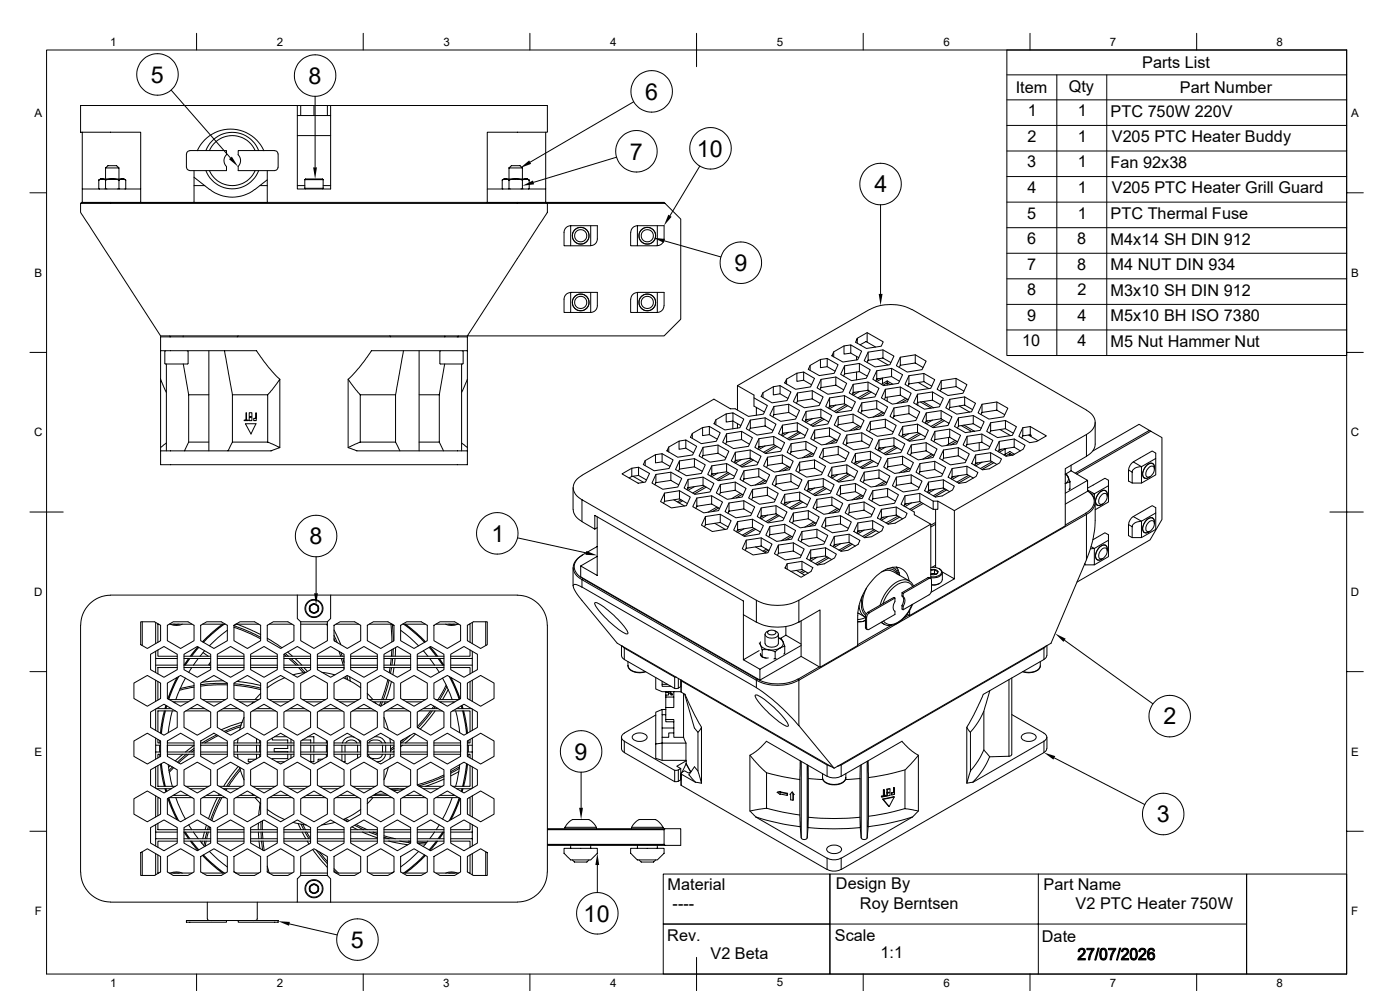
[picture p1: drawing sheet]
<svg xmlns="http://www.w3.org/2000/svg" width="420mm" height="297mm" viewBox="0 0 420 297" stroke-linecap="round" stroke-linejoin="round" font-family="sans-serif">
<defs><g id="words">
<g font-size="7">
<text x="45.3" y="24.8">5</text>
<text x="92.6" y="25.1">8</text>
<text x="193.6" y="29.8">6</text>
<text x="189" y="47.8">7</text>
<text x="209" y="46.9">10</text>
<text x="262.3" y="57.7">4</text>
<text x="220.3" y="81.2">9</text>
<text x="92.9" y="163.2">8</text>
<text x="147.5" y="162.4">1</text>
<text x="349.1" y="217.1">2</text>
<text x="172.4" y="227.7">9</text>
<text x="347" y="246.4">3</text>
<text x="175.1" y="276.2">10</text>
<text x="105.3" y="284.1">5</text>
</g>
<g font-size="4.9">
<text x="342.6" y="20.4">Parts List</text>
<text x="304.7" y="27.9">Item</text>
<text x="320.6" y="27.4">Qty</text>
<text x="353.9" y="27.9">Part Number</text>
<text x="308.4" y="34.8">1</text>
<text x="323.3" y="34.8">1</text>
<text x="333.2" y="35">PTC 750W 220V</text>
<text x="308.2" y="42.5">2</text>
<text x="323.3" y="42.5">1</text>
<text x="333.5" y="42.6">V205 PTC Heater Buddy</text>
<text x="308.2" y="50.2">3</text>
<text x="323.3" y="50.2">1</text>
<text x="333.1" y="50.2">Fan 92x38</text>
<text x="308.3" y="57.8">4</text>
<text x="323.3" y="57.8">1</text>
<text x="333.5" y="58">V205 PTC Heater Grill Guard</text>
<text x="308.2" y="65.5">5</text>
<text x="323.3" y="65.5">1</text>
<text x="333.2" y="65.6">PTC Thermal Fuse</text>
<text x="308.2" y="73.2">6</text>
<text x="323.2" y="73.2">8</text>
<text x="333.2" y="73.3">M4x14 SH DIN 912</text>
<text x="308.2" y="80.8">7</text>
<text x="323.2" y="80.8">8</text>
<text x="333.2" y="80.9">M4 NUT DIN 934</text>
<text x="308.2" y="88.5">8</text>
<text x="323.2" y="88.5">2</text>
<text x="333.2" y="88.6">M3x10 SH DIN 912</text>
<text x="308.2" y="96.1">9</text>
<text x="323.3" y="96.1">4</text>
<text x="333.2" y="96.3">M5x10 BH ISO 7380</text>
<text x="306.7" y="103.8">10</text>
<text x="323.3" y="103.8">4</text>
<text x="333.2" y="103.9">M5 Nut Hammer Nut</text>
<text x="200.2" y="266.7">Material</text>
<text x="250.7" y="266.6">Design By</text>
<text x="313.1" y="266.9">Part Name</text>
<text x="201.8" y="272.4">----</text>
<text x="258" y="272.5">Roy Berntsen</text>
<text x="322.7" y="272.4">V2 PTC Heater 750W</text>
<text x="200.2" y="282.1">Rev.</text>
<text x="213.2" y="287.4">V2 Beta</text>
<text x="250.4" y="282">Scale</text>
<text x="264.2" y="287">1:1</text>
<text x="312.6" y="282.2">Date</text>
</g>
<g font-size="3.5">
<text x="33" y="13.7">1</text>
<text x="83" y="13.7">2</text>
<text x="133" y="13.7">3</text>
<text x="183" y="13.7">4</text>
<text x="233" y="13.7">5</text>
<text x="283" y="13.7">6</text>
<text x="333" y="13.7">7</text>
<text x="383" y="13.7">8</text>
<text x="10.3" y="35.1">A</text>
<text x="405.3" y="35.1">A</text>
<text x="10.3" y="83">B</text>
<text x="405.3" y="83">B</text>
<text x="10.2" y="130.8">C</text>
<text x="405.2" y="130.8">C</text>
<text x="10.2" y="178.6">D</text>
<text x="405.2" y="178.6">D</text>
<text x="10.3" y="226.4">E</text>
<text x="405.3" y="226.4">E</text>
<text x="10.4" y="274.3">F</text>
<text x="405.4" y="274.3">F</text>
<text x="33" y="295.7">1</text>
<text x="83" y="295.7">2</text>
<text x="133" y="295.7">3</text>
<text x="183" y="295.7">4</text>
<text x="233" y="295.7">5</text>
<text x="283" y="295.7">6</text>
<text x="333" y="295.7">7</text>
<text x="383" y="295.7">8</text>
</g>
</g></defs>
<g fill="none" stroke="#000" stroke-width=".3">
<path d="M14 15h390v276.9h-390zM59 10v5M109 10v5M159 10v5M209 10v10M259 10v5M309 10v5M359 10v5M404 15h-102v91.6h102M24.7 39.6v17h17.5M51.4 27l17.7 20.3M89.2 31.6h1v3h-1"/>
<path d="M89.2 31.6h-65v8h18v21.1h16v-9.6M89.2 31.6v25h10v-25M90.2 31.6h8M90.2 34.6h8M94.2 31.6v3M94.5 28.9v21.3M98.2 34.6h1M99.2 31.6h-1v3M99.2 31.6h65v8h-18v21.1h-66v-9.6M163.7 39.6v17h-17.5M190.1 30.5l-31.1 18.1M302 22.4h102"/>
<path d="M302 29.9h102M302 37.6h102M317 22.4v84.2M332 22.4v84.2M9 57.8h5M24.7 56.6v4.1M29.6 56.5l.2 .1zM29.6 54v2.5M30.6 53.6l1.1 .4M30.6 53.6l-1 .4M30.6 53.6h3.1M31.7 56.5l-.2 .1"/>
<path d="M31.7 56.5l.4 .1M31.7 50.3h4M31.7 50.3l.7-.6h2.6l.7 .6v3.3M31.7 50.3v3.3M31.7 54v2.5M33.7 53.6l2 .4M33.7 53.6l-2 .4M33.7 53.6h3M35.7 56.5l.2 .1M35.7 56.5l-.4 .1M35.7 54v2.5M36.7 53.6l1 .4"/>
<path d="M36.7 53.6l-1 .4M37.7 56.5l-.2 .1M37.7 54v2.5M56.9 51.1l-.6-.3-.3-.7-.1-4 .6-.8 11.4-.2v1.3a2.46 2.46 0 0 0 0 3.5v1.2h-11M58.2 53.1l4.7 3.7M58.2 55.6h3.2M59.2 45.2a10.9 10.9 0 0 1 10-6.5 10.9 10.9 0 0 1 10 6.5M61.8 45.1a8.5 8.5 0 0 1 7.9-5.4 8.5 8.5 0 0 1 7.9 5.4M61.8 51.1a8.5 8.5 0 0 0 7.9 5.5 8.5 8.5 0 0 0 7.9-5.5M62.8 45.1a7.5 7.5 0 0 1 6.9-4.5 7.5 7.5 0 0 1 6.8 4.5M62.8 51.1a7.5 7.5 0 0 0 6.9 4.5 7.5 7.5 0 0 0 6.8-4.5M62.9 56.8a10.9 10.9 0 0 0 13.5 0"/>
<path d="M71.4 46.4a2.46 2.46 0 0 1 0 3.5M71.5 49.9v1.2h10.9M78 55.6h2.2M80.2 53.9l-3.7 2.9M83.4 50.1l-.5 .9-.5 .1M83.4 46.1l-.5-.8-.5-.1-10.9-.1v1.3M83.4 46.1v4M89.2 55.6h2.2M89.2 40.6h10M91.4 53.8h5.5M91.4 56.4h5.5M91.4 56.4l.3 .2"/>
<path d="M96.9 53.8l-.2-.2h-5l-.3 .2v2.6M96.9 53.8v2.6M96.9 56.4l-.2 .2M96.9 55.6h2.3M150.7 56.5l.2 .1M150.7 54v2.5M150.7 56.5l.1 .1M151.7 53.6l1 .4M151.7 53.6l-1 .4M151.7 53.6h3M152.7 56.5l-.2 .1M152.7 56.5l.4 .1"/>
<path d="M152.7 50.3h4M152.7 50.3l.7-.6h2.6l.7 .6v3.3M152.7 50.3v3.3M152.7 54v2.5M154.7 53.6l2 .4M154.7 53.6l-2 .4M154.7 53.6h3M156.7 56.5l.2 .1M156.7 56.5l-.4 .1M156.7 54v2.5M157.7 53.6l1 .4M157.7 53.6l-1 .4"/>
<path d="M158.6 56.6l.1-.1zM158.7 54v2.5M163.7 56.6v4.1M185 47.1l-24.9 7.6M209.9 49.8l-8.9 14.8M302 45.3h102M302 52.9h102M404 57.8h5M24.2 61v2.6l.1 .3 23.9 36.8h92M42.2 60.7h-17.7l-.3 .3h140M58.2 60.7h22M146.2 60.7h17.7"/>
<path d="M163.9 60.7h35.3l.3 .3M163.9 60.7l.3 .3M164.2 61v2.6l-.2 .3-23.8 36.8M164.2 61h35.3M169.8 68.2l1.4-.6v6.1h-2v-4.1zM171.2 67.6h8v4a2.02 2.02 0 0 1-2 2M177.2 67.6v6.1h-6M189.8 68.2l1.4-.6v6.1h-2l.1-4.4zM191.2 67.6h8v4a2.02 2.02 0 0 1-2 2M197.2 67.6v6.1h-6M199.3 72.2l16.9 4.8M199.5 61l4.7 4.7v30l-5 5h-59"/>
<path d="M264.2 61.4v26.7M302 60.6h102M302 68.2h102M302 75.9h102M171.2 87.7a2.02 2.02 0 0 0-2 2v3.9h2v-6h8v4.1a2.02 2.02 0 0 1-2 1.9M177.2 87.6v6h-6M191.2 87.7a2.1 2.1 0 0 0-2 2v3.9h2v-6h8v4.1a2.02 2.02 0 0 1-2 1.9M197.2 87.6v6h-6M260.1 99.7v2.8M302 83.6h102M302 91.2h102M302 98.9h102"/>
<path d="M9 105.6h5M48.2 101h92v38.3h-92zM48.2 105.1h28.8l3.5 4.9 3.4 3.7v20.5l-2.6 .9h-33.1M48.2 113.7l1.7 3.9M49.4 105.3v3.6M49.7 105.2l-.2 .1M49.9 109.1v26M50.9 100.7v.3M54.9 100.7v.3M55 109.1l1.6 9.2v14.2l-1.3 2.6M56.2 105.2l.2 .1-.1 3.8h-6.7l-.1-.2M56.6 118.3h6.1"/>
<path d="M62.7 105.1v30M67.4 105.1l2.3 13.2v14.2l-1.3 2.6M69.7 118.3h10.6M71.5 100.7l-.3 .3M83.9 113.7l-3.6 4.6v14.2M104.4 113.7l3.7 4.6M108.1 118.3h10.6M108.1 118.3v14.2M116.9 100.7l.3 .3M121 105.1l-2.3 13.2v14.2l1.3 2.6M125.7 105.1v30M125.7 118.3h6.1"/>
<path d="M132 105.3v3.6M132 108.9l.2 .2h6.6l.1-.2M132.2 105.2l-.2 .1M133.4 109.1l-1.6 9.2v14.2l1.3 2.6M133.4 100.7v.3M137.5 100.7v.3M138.5 109.1v26M138.7 105.2l.2 .1M138.9 105.3v3.6M140.2 105.1h-28.8l-3.5 4.9-3.5 3.7v20.5l2.7 .9h33.1M140.2 113.7l-1.7 3.9M221.2 115.6l5 2.8v3.3l3.1 1.8"/>
<path d="M226.2 119.3l4 2.2-1.2 2.6-4.5 .7-3.9-2.3h-1.5l-4.9-2.9-39.6 22.9M228.9 117.7v1.5M232 115.9l2-.3v2.4l-2 .4zM234 118l2.4 1.4M234 115.6l3.3 1.9-1.2 2.6-4.5 .6-3.3-1.9 .6-1.1 3.1-1.8M236 113.6v1.5M239.1 111.8l2-.3v2.5l-2 .3zM239.2 117.8l4.5-.7 3.2 1.9-1.2 2.5-4.4 .7-3.3-1.8zM239.2 117.8v2.4M241.1 111.5l3.2 1.9-1.1 2.6-4.5 .7-3.3-1.9 .6-1.2 3.1-1.8M241.1 114l2.4 1.3M243 109.5v1.5"/>
<path d="M243.7 117.1v2.4M246.1 107.7l2.1-.3v2.5l-2.1 .3zM246.3 113.7l4.4-.7 3.3 1.9-1.2 2.6-4.4 .7-3.3-2zM246.3 116.2l4.4-.8 2.4 1.4M246.3 116.2l-.3 .6M246.3 113.7v2.5M248.2 107.4l3.2 1.9-1.2 2.6-4.4 .7-3.3-1.9 .5-1.2 3.1-1.8M248.2 109.9l2.3 1.4M248.9 119.3l4.4-.7 3.3 1.8-1.2 2.6-4.4 .7-3.3-1.9zM248.9 119.3v2.4M250.1 105.5v1.4M250.7 113v2.4"/>
<path d="M253.2 103.7l2-.3v2.4l-2 .3zM253.3 118.6v2.4M253.4 109.6l4.4-.7 3.3 1.9-1.2 2.6-4.5 .7-3.2-1.9zM253.4 112.1l4.4-.7 2.4 1.3M253.4 112.1l-.3 .6M253.4 109.6v2.5M255.2 105.8l2.4 1.4M255.2 103.4l3.3 1.8-1.2 2.6-4.4 .7-3.3-1.9 .5-1.1 3.1-1.8M255.9 115.2l4.5-.7 3.3 1.9-1.2 2.6-4.5 .6-3.2-1.8zM255.9 117.6l4.5-.6 2.4 1.3M255.9 117.6l-.2 .7M255.9 115.2v2.4"/>
<path d="M256.5 117.6l-.7 .3M257 106.8v1.1M257 111.5v2.3M257.2 101.4l2.9-1.7 4.9 2.7-.6 1.4-4.5 .6-3.2-1.8 .5-1.2v1.5M257.8 108.9v2.5M257.8 117.3l-1.9 1.1M258 103.3l1.8-.9 2.9 1.6M260.4 114.5v2.5M260.4 105.5l4.5-.6 3.3 1.8-1.2 2.6-4.5 .7-3.3-1.9zM260.4 108l4.5-.7 2.4 1.4M260.4 108l-.3 .6M260.4 105.5v2.5"/>
<path d="M260.9 117.2l-3.6 2.1M261.4 117.5l-3.5 2M263 111.1l4.5-.7 3.3 1.9-1.3 2.6-4.4 .7-3.3-1.9zM263 113.6l4.5-.7 2.3 1.4M263 113.6l-.3 .6M263 111.1v2.5M263.2 107.6l3.2 1.8M263.5 113.5l-.6 .4M264.7 113.3l.1 1.7M264.8 113.4l-1.8 .9M264.9 104.9v2.4M265.6 116.7l4.5-.7 3.2 1.9-1.1 2.5-4.5 .7-3.3-1.8z"/>
<path d="M265.6 119.1l4.5-.7 2.4 1.4M265.6 119.1l-.3 .7M265.6 116.7v2.4M266.1 114.7v.7M266.1 119v1.3M267.1 115.3l-1-.6-1.2 .7M267.5 110.4v2.5M267.8 115.1l-1.7-.9-1.7 1M270.1 107.1l4.5-.8 3.2 1.9-1.2 2.6-4.4 .7-3.3-1.9zM270.1 109.5l4.5-.7 2.3 1.4M270.1 109.5l-.3 .6M270.1 107.1v2.4"/>
<path d="M270.1 116v2.4M271.7 119.4l-2.7 1.5M272.2 119.7l-1.9 1M272.7 112.6l4.5-.7 3.2 1.9-1.2 2.6-4.5 .7-3.2-1.9zM272.7 115.1l4.5-.7 2.3 1.3M272.7 115.1l-.3 .6M272.7 112.6v2.5M274.6 106.3v2.5M275.3 118.2l4.4-.7 3.3 1.9-1.2 2.5-4.5 .7-3.2-1.9zM275.3 118.2v2.4M275.5 114.6l3.1 1.9M277.2 111.9v2.5"/>
<path d="M279.7 117.5v2.4M282.4 114.1l4.4-.7 3.3 1.9-1.2 2.6-4.5 .6-3.3-1.8zM282.4 116.5l4.4-.6 2.4 1.3M282.4 116.5l-.3 .7M282.4 114.1v2.4M284.9 119.7l4.5-.7 3.3 1.9-1.2 2.5-4.5 .7-3.3-1.9zM284.9 119.7v2.4M286.8 113.4v2.5M289.4 119v2.4M404 105.6h5M49.9 132.8l-1.7 1.4M56.6 132.5h6.1"/>
<path d="M69.7 132.5h10.6M73.8 123.7h.2v2.2h.5v.2h-1.3v-.2h.6zM74.8 123.7h.8v2.4h-.8v-1h.5v-.2h-.5zM75.3 130l1.5-3h-3.2l1.7 3.1M76.8 123.7l.1 2.4h-.8v-.7h.7zM80.3 132.5l3.6 1.7M108.1 132.5h10.6M108.1 132.5l-3.7 1.7M125.7 132.5h6.1M138.5 132.8l1.7 1.4M193.5 138v1.5M196.6 136.3l2-.3v2.4l-2 .3z"/>
<path d="M198.6 138.4l2.4 1.4M198.6 136l3.3 1.8-1.2 2.6-4.4 .7-3.3-1.9 .5-1.2 3.1-1.7M200.6 134v1.5M203.7 132.2l2-.3v2.4l-2 .4zM203.8 138.1l4.5-.6 3.3 1.8-1.2 2.6-4.5 .7-3.3-1.9zM203.8 138.1v2.5M205.7 134.3l2.4 1.4M205.7 131.9l3.3 1.9-1.2 2.6-4.5 .6-3.2-1.9 .5-1.1 3.1-1.8M207.7 129.9v1.5M208.3 137.5v2.4M210.8 128.1l2-.3v2.5l-2 .3zM210.9 134.1l4.5-.7 3.3 1.9-1.2 2.5-4.5 .7-3.3-1.8z"/>
<path d="M210.9 136.5l4.5-.7 2.4 1.4M210.9 136.5l-.3 .7M210.9 134.1v2.4M212.8 130.3l2.4 1.3M212.8 127.8l3.3 1.9-1.2 2.5-4.5 .8-3.3-1.9 .6-1.2 3.1-1.8M213.5 139.6l4.5-.7 3.2 1.9-1.2 2.6-4.4 .7-3.3-1.9zM213.5 139.6v2.5M214.8 125.8v1.5M215.4 133.4v2.4M217.8 124l2.1-.3v2.5l-2.1 .3zM218 130l4.5-.7 3.2 1.9-1.2 2.6-4.5 .7-3.2-2zM218 132.5l4.5-.8 2.3 1.4"/>
<path d="M218 132.5l-.3 .6M218 130v2.5M218 138.9v2.5M219.8 126.2v2.3M219.9 123.7l3.2 1.9-1.1 2.6-4.5 .7-3.3-1.9 .6-1.2 3-1.8M219.9 126.2l2.3 1.4M220.6 135.6l4.4-.7 3.3 1.8-1.2 2.6-4.4 .7-3.3-1.9zM220.6 138l4.4-.7 2.4 1.4M220.6 138l-.3 .6M220.6 135.6v2.4M221.1 137.9l-.7 .4M221.2 122.9v-7.3l39.7-22.8a14.2 14.2 0 0 1 12.7 0l52.3 30.1a3.9 3.9 0 0 1 2.3 5.2l-.7 .9-1.6 1.2"/>
<path d="M221.2 127v1.3M222.5 129.3v2.4M222.5 137.7l-1.9 1.1M225 134.9v2.4M225.1 125.9l4.4-.7 3.3 1.9-1.2 2.6-4.5 .7-3.2-1.9zM225.1 128.4l4.4-.7 2.4 1.3M225.1 128.4l-.3 .6M225.1 125.9v2.5M225.5 137.6l-3.5 2M226 137.9l-3.5 2M226.9 122.1v2.4M227.7 131.5l4.4-.7 3.3 1.9-1.2 2.6-4.5 .6-3.3-1.8z"/>
<path d="M227.7 133.9l4.4-.6 2.4 1.3M227.7 133.9l-.3 .7M227.7 131.5v2.4M228.2 133.9l-.7 .3M229.5 125.2v2.5M229.5 133.6l-1.9 1.1M230.3 137l4.4-.6 3.3 1.8-1.2 2.6-4.5 .7-3.2-1.9zM230.3 139.5l4.4-.7 2.4 1.4M230.3 139.5l-.3 .6M230.3 137v2.5M232.1 130.8v2.5M232.2 121.8l4.4-.6 3.3 1.8-1.2 2.6-4.5 .7-3.3-1.9z"/>
<path d="M232.2 124.3l4.4-.7 2.4 1.4M232.2 124.3l-.3 .6M232.2 121.8v2.5M232.6 133.5l-3.5 2.1M233.1 133.8l-3.6 2M234.7 136.4v2.4M234.7 127.4l4.5-.7 3.2 1.9-1.1 2.6-4.5 .7-3.2-1.9zM234.7 129.9l4.5-.7 2.4 1.4M234.7 129.9l-.3 .6M234.7 127.4v2.5M235.2 129.8l-.6 .3M236.3 139.7l-2.7 1.6"/>
<path d="M236.6 121.2v2.4M236.6 129.6l-1.9 1M237.3 133l4.5-.7 3.3 1.9-1.3 2.5-4.4 .7-3.3-1.8zM237.3 135.4l4.5-.7 2.3 1.4M237.3 135.4l-.3 .7M237.3 133v2.4M239.2 126.7v2.5M239.2 120.2l4.5-.7 2.3 1.4M239.2 120.2l-.3 .7M239.6 129.5l-3.5 2M239.9 138.5l4.4-.7 3.3 1.9-1.2 2.6-4.4 .7-3.3-1.9zM239.9 138.5v2.5"/>
<path d="M240.2 129.7l-3.6 2M241.8 132.3v2.4M241.8 123.3l4.5-.7 3.2 1.9-1.2 2.6-4.4 .7-3.3-1.9zM241.8 125.8l4.5-.7 2.3 1.3M241.8 125.8l-.3 .6M241.8 123.3v2.5M242.3 125.7l-.6 .4M243.4 135.7l-2.7 1.5M243.7 125.5l-1.9 1.1M243.9 136l-1.8 1M244.3 137.8v2.5M244.4 128.9l4.4-.7 3.3 1.9-1.2 2.6-4.4 .6-3.3-1.8z"/>
<path d="M244.4 131.4l4.4-.7 2.4 1.3M244.4 131.4l-.3 .6M244.4 128.9v2.5M246.3 122.6v2.5M246.7 137.5l.3-.6 4.5-.7 2.3 1.4M246.7 125.3l-3.5 2.1M247 134.5l4.5-.7 3.2 1.8-1.2 2.6-4.5 .7-3.2-1.9zM247 134.5v2.4M247.2 125.6l-3.5 2.1M248.8 128.2v2.5M248.9 121.7l4.4-.7 2.4 1.4M248.9 121.7l-.3 .6"/>
<path d="M249.4 121.6l-.6 .4M250.5 131.6l-2.7 1.5M250.7 121.4l-1.9 1.1M251 131.9l-1.9 1M251.5 124.8l4.4-.7 3.3 1.9-1.2 2.6-4.5 .7-3.2-1.9zM251.5 127.3l4.4-.7 2.4 1.4M251.5 127.3l-.3 .6M251.5 124.8v2.5M251.5 133.8v2.4M253.8 121.3l-3.5 2M254 130.4l4.5-.7 3.3 1.9-1.2 2.6-4.5 .6-3.2-1.8zM254 132.8l4.5-.6 2.4 1.3"/>
<path d="M254 132.8l-.3 .7M254 130.4v2.4M254 139.3v2.5M254.3 121.6l-3.5 2M255.9 124.1v2.5M256.6 135.9l4.5-.6 3.3 1.9-1.2 2.5-4.5 .7-3.3-1.9zM256.6 138.4l4.5-.7 2.4 1.4M256.6 138.4l-.3 .6M256.6 135.9v2.5M257.2 138.3l-.7 .4M257.6 127.5l-2.8 1.6M258 127.8l-1.8 1.1"/>
<path d="M258.5 120.7l4.5-.6 3.3 1.9-1.3 2.5-4.4 .7-3.3-1.9zM258.5 123.2l4.5-.7 2.3 1.4M258.5 123.2l-.3 .6M258.5 120.7v2.5M258.5 129.7v2.5M258.5 138.1l-1.9 1.1M261.1 126.3l4.5-.7 3.3 1.9-1.2 2.6-4.5 .7-3.3-1.9zM261.1 128.8l4.5-.7 2.4 1.4M261.1 128.8l-.3 .6M261.1 126.3v2.5M261.1 135.3v2.4M261.6 138l-3.5 2"/>
<path d="M262.1 138.3l-3.6 2M263 120.1v2.4M263.7 131.9l4.5-.7 3.2 1.9-1.1 2.5-4.5 .7-3.3-1.8zM263.7 134.3l4.5-.7 2.4 1.4M263.7 134.3l-.3 .7M263.7 131.9v2.4M264.2 134.2l-.6 .5M264.6 123.4l-2.7 1.6M265.1 123.7l-1.8 1.1M265.6 125.6v2.5M265.6 134l-1.9 1.1M266.3 137.5l4.5-.8 3.2 1.9-1.2 2.6-4.4 .7-3.3-1.9z"/>
<path d="M266.3 139.9l4.5-.7 2.3 1.4M266.3 139.9l-.3 .6M266.3 137.5v2.4M268.2 122.3l4.5-.8 3.2 1.9-1.2 2.6-4.4 .7-3.3-1.9zM268.2 124.7l4.5-.7 2.3 1.3M268.2 124.7l-.3 .6M268.2 122.3v2.4M268.2 131.2v2.4M268.6 133.9l-3.5 2M269.2 134.2l-3.6 2M270.8 136.7v2.5M270.8 127.8l4.5-.7 3.2 1.9-1.2 2.6-4.5 .6-3.2-1.8z"/>
<path d="M270.8 130.3l4.5-.7 2.3 1.3M270.8 130.3l-.3 .6M270.8 127.8v2.5M271.3 130.2l-.7 .4M272.7 130l-1.9 1.1M272.7 121.5v2.5M273.4 133.3l4.4-.6 3.3 1.9-1.2 2.5-4.4 .7-3.3-1.9zM273.4 135.8l4.4-.7 2.4 1.4M273.4 135.8l-.3 .6M273.4 133.3v2.5M275.3 120.6l4.4-.7 2.4 1.4M275.3 120.6l-.3 .6"/>
<path d="M275.3 127.1v2.5M275.3 120.6v.9M275.7 129.8l-3.5 2.1M276 138.9l4.4-.6 3.3 1.8-1.2 2.6-4.5 .7-3.2-1.9zM276 138.9v2.5M276.1 120.5l3.2 1.8M276.2 130.1l-3.5 2.1M276.9 120.4l3.2 1.8M277.8 132.7v2.4M277.9 123.7l4.4-.6 3.3 1.8-1.2 2.6-4.4 .7-3.4-1.9zM277.9 126.2l4.4-.7 2.4 1.4M277.9 126.2l-.3 .6"/>
<path d="M277.9 123.7v2.5M278.4 126.1l-.7 .4M279.5 136.1l-2.7 1.5M279.7 125.9l-1.8 1.1M280 136.4l-1.8 1M280.4 138.3v2.4M280.5 129.3l4.4-.7 3.3 1.9-1.2 2.6-4.5 .6-3.2-1.8zM280.5 131.7l4.4-.6 2.4 1.3M280.5 131.7l-.3 .7M280.5 129.3v2.4M282.3 123.1v2.4M282.8 125.8l-3.5 2"/>
<path d="M283 134.9l4.5-.7 3.3 1.9-1.2 2.5-4.5 .7-3.2-1.9zM283 137.3l4.5-.7 2.4 1.4M283 137.3l-.3 .7M283 134.9v2.4M283.3 126.1l-3.5 2M284.6 126.8v.4M284.6 131.1v2M284.9 128.6v2.5M284.9 122.1l4.5-.7 2.4 1.4M284.9 122.1l-.3 .7M286.6 132l-2.7 1.5M287.1 132.3l-1.9 1"/>
<path d="M287.5 134.2v2.4M287.5 125.2l4.5-.7 3.2 1.9-1.2 2.6-4.4 .7-3.3-1.9zM287.5 127.7l4.5-.7 2.3 1.4M287.5 127.7l-.3 .6M287.5 125.2v2.5M287.7 121.7l3.2 1.8M288.4 127.6l2.9 1.6-.3 .3M289.2 127.4l3.1 1.8M290.1 139.7v2.5M290.1 130.8l4.5-.7 3.3 1.9-1.3 2.5-4.4 .8-3.3-2zM290.1 133.2l4.5-.7 2.3 1.4M290.1 133.2l-.3 .7"/>
<path d="M290.1 130.8v2.4M292 124.5v2.5M292.3 129.2h.1M292.7 136.4v2.4M292.7 136.4l4.5-.7 3.2 1.8-.5 1.2-3.1 1.8-2 .3-3.3-1.9zM293.3 138.7l-.8 .4M293.8 132.7v2.3M294.6 130.1v2.4M294.6 121.2l4.4-.7 3.3 1.8-1.2 2.6-4.4 .7-3.3-1.9zM294.6 123.6l4.4-.7 2.4 1.4M294.6 123.6l-.3 .6M294.6 121.2v2.4"/>
<path d="M294.6 138.5l-1.9 1.1M297.2 126.7l4.4-.7 3.3 1.9-1.2 2.6-4.4 .6-3.3-1.8zM297.2 129.2l4.4-.7 2.4 1.3M297.2 129.2l-.3 .6M297.2 126.7v2.5M297.2 135.7v2.4M297.6 138.4l-3.5 2M298.2 138.7l-3.6 2M299 139.2l-1.8-1.1-4.5 .7-.3 .6M299 120.5v2.4M299.8 135.6l1.7-1.1v1.7M299.8 132.3v2.4"/>
<path d="M299.8 132.3l4.4-.7 3.3 1.9-.5 1.1-3.1 1.8-2.1 .3-3.2-1.9zM300 128.7l3.1 1.9M300.4 134.7l-.8 .4M301.4 134.5h.1M301.6 126v2.5M302.9 135.9l-1.2 .8M303.8 136.4l-.9-.5v.7M304.2 131.6v2.4M304.3 136.1l-1.4-.8-1.7 1.1M306.1 135.1l-1.9-1.1-4.4 .7-.3 .7M306.8 128.2l2.3-.4 4.8 2.8-3 1.7-2 .4-3.3-1.9zM306.8 128.2v2.4"/>
<path d="M308.7 130.4l2.7 1.7M309.1 127.8v2.5M309.3 130.9v-.5l-.2-.1-2.3 .3-.3 .7M321.3 139.4v1.7l-1.6 1M325.9 130.2l-39.6 22.8M325.9 130.2v6.6l-6.3 3.7v17.1l-46.7 26.9v-1.5M328.5 126.6v6.5a4.4 4.4 0 0 1-2.6 3.6M340 138.4l2.4 1.5M340 138.5a3.1 3.1 0 0 0-1.4 2.4M340 138.4l5.7-3.2 1 .6v1.6l-4.3 2.5M342.4 139.9a2.42 2.42 0 0 0-2.8 1.6M342.4 139.9v4.9h-2.8v-3.3"/>
<path d="M344.8 129l-3.1-1.8-13.9 8M345.2 129.2l-.4-.2-22.3 12.8M345.2 129.2l3.4 1.9v24.6l-3.6 6.1-21.9 12.7M345.2 129.2l-22.2 12.9M345.7 138.9h.1M346.7 137.4v4.9l-4.3 2.5M9 153.5h10M171.9 146.1v6.6M172 152.7a4.4 4.4 0 0 0 2.6 3.6M174.6 142.5a3.7 3.7 0 0 0-1.6 6.1l1.6 1.2M174.6 149.8v6.5l3.8 2.3M174.6 149.8l52.3 30.1"/>
<path d="M179.2 154.9v17.6l-5-2.9 5-2.8M179.2 158.2l-.8 .4v-4.1l44.6 25.6v4.1l3.9 2.3M189.5 142.8l-.8 .5M189.5 140.3l2.1-.3v2.5l-2.1 .3zM189.9 142.7l3.2 1.9M191.6 140l3.3 1.9-1.3 2.6-2.2 .3-4.8-2.8 2.9-1.7M191.6 142.5l2.3 1.3M196.8 142.2l4.5-.7 3.2 1.9-1.2 2.6-4.5 .6-3.2-1.8zM196.8 144.7l4.5-.7 2.3 1.3M196.8 144.7l-.3 .6M196.8 142.2v2.5M199.3 147.8l4.5-.7 3.3 1.9-1.2 2.6-4.5 .6-3.2-1.9z"/>
<path d="M199.3 150.2l4.5-.7 2.4 1.4M199.3 150.2l-.2 .7M199.3 147.8v2.4M201.3 141.5v2.5M202.1 149.8l3.2 1.8M203.8 140.6l4.5-.7 2.4 1.4M203.8 140.6l-.3 .6M203.8 147.1v2.4M204.3 149.8l-1.1 .6M204.8 150.1l-1.1 .6M206.4 143.7l4.5-.7 3.3 1.9-1.2 2.5-4.5 .8-3.3-1.9zM206.4 146.1l4.5-.6 2.4 1.3"/>
<path d="M206.4 146.1l-.3 .7M206.4 143.7v2.4M206.9 146.1l-.6 .3M208.3 145.9l-1.9 1M209 149.3l4.5-.7 3.2 1.9-1.1 2.5-4.5 .7-3.3-1.9zM209 151.7l4.5-.7 2.4 1.4M209 151.7l-.3 .7M209 149.3v2.4M210.9 143v2.5M211.4 145.7l-3.6 2M211.6 154.8l4.5-.7 3.2 1.9-1.2 2.6-4.4 .7-3.3-1.9zM211.6 157.3l4.5-.7 2.3 1.3"/>
<path d="M211.6 157.3l-.3 .6M211.6 154.8v2.5M211.8 146l-3.5 2M213.5 148.6v2.4M213.5 142.1l4.5-.7 2.3 1.3M213.5 142.1l-.3 .6M214 142l-.6 .4M214.4 156.8l3.2 1.9M215.1 152l-2.7 1.5M215.3 141.8l-1.8 1.1M215.6 152.2l-1.8 1.1M216.1 154.1v2.5"/>
<path d="M216.1 145.2l4.5-.7 3.2 1.9-1.2 2.6-4.4 .6-3.3-1.9zM216.1 147.7l4.5-.8 2.3 1.4M216.1 147.7l-.3 .6M216.1 145.2v2.5M218.4 141.6l-3.5 2.1M218.7 150.7l4.4-.6 3.3 1.8-1.2 2.6-4.4 .7-3.3-1.9zM218.7 153.2l4.4-.7 2.4 1.4M218.7 153.2l-.3 .6M218.7 150.7v2.5M218.9 141.9l-3.5 2.1M220.6 144.5v2.4M221.3 156.3l4.4-.7 3.3 1.9-1.2 2.6-4.4 .7-3.3-1.9z"/>
<path d="M221.3 158.8l4.4-.7 2.4 1.3M221.3 156.3v2.5M221.3 158.8l-.3 .6M221.8 158.7l-.7 .4M222.2 147.9l-2.7 1.5M222.7 148.2l-1.8 1M223.1 150.1v2.4M223.2 141.1l4.4-.7 3.3 1.9-1.2 2.6-4.4 .7-3.3-1.9zM223.2 143.6l4.4-.7 2.4 1.3M223.2 143.6l-.3 .6M223.2 141.1v2.5M223.2 158.5l-1.9 1.1"/>
<path d="M225.7 155.6v2.5M225.8 146.7l4.4-.7 3.3 1.9-1.2 2.6-4.5 .6-3.2-1.8zM225.8 149.1l4.4-.6 2.4 1.3M225.8 149.1l-.3 .7M225.8 146.7v2.4M226.2 158.4l-3.5 2M226.7 158.6l-3.5 2.1M227.6 140.4v2.5M228.3 152.2l4.5-.6 3.3 1.9-1.2 2.5-4.5 .7-3.2-1.9zM228.3 154.7l4.5-.7 2.4 1.4M228.3 154.7l-.3 .6M228.3 152.2v2.5"/>
<path d="M228.9 154.6l-.7 .4M229.2 143.8l-2.6 1.6M229.7 144.1l-1.8 1.1M230.2 146v2.5M230.3 154.4l-2 1.1M230.9 157.8l4.5-.7 3.3 1.9-1.2 2.6-4.5 .7-3.3-1.9zM230.9 157.8v2.5M232.8 151.6v2.4M232.8 142.6l4.5-.7 3.3 1.9-1.2 2.6-4.5 .7-3.3-1.9zM232.8 145.1l4.5-.7 2.3 1.4M232.8 145.1l-.3 .6M232.8 142.6v2.5"/>
<path d="M233.3 154.3l-3.6 2M233.8 154.6l-3.5 2M235.4 148.2l4.5-.7 3.3 1.9-1.3 2.5-4.4 .7-3.3-1.9zM235.4 150.6l4.5-.7 2.3 1.4M235.4 148.2v2.4M235.4 157.1v2.5M235.4 150.6l-.3 .7M236 150.5l-.7 .5M236.8 140l-1.8 1.1M237.3 141.9v2.5M237.3 150.3l-1.9 1.1M238 153.8l4.5-.8 3.2 1.9-1.1 2.6-4.5 .7-3.3-1.9z"/>
<path d="M238 156.2l4.5-.7 2.4 1.3M238 153.8v2.4M238 156.2l-.3 .6M239.9 141l4.4-.7 2.4 1.3M239.9 141l-.3 .6M239.9 147.5v2.4M240.4 150.2l-3.6 2M240.6 159.3l4.5-.7 3.2 1.9-1.2 2.6-4.4 .6-3.3-1.8zM240.6 159.3v2.5M240.8 150.5l-3.5 2M242.5 144.1l4.5-.7 3.2 1.9-1.2 2.6-4.4 .6-3.3-1.8zM242.5 146.6l4.5-.7 2.3 1.3"/>
<path d="M242.5 146.6l-.3 .6M242.5 144.1v2.5M242.5 153v2.5M243 146.5l-.6 .4M244.1 156.5l-2.7 1.5M244.4 146.3l-1.9 1.1M244.6 156.7l-1.8 1.1M245.1 149.6l4.5-.6 3.2 1.9-1.2 2.5-4.5 .7-3.2-1.9zM245.1 152.1l4.5-.7 2.3 1.4M245.1 152.1l-.3 .6M245.1 149.6v2.5M245.1 158.6v2.5"/>
<path d="M247 143.4v2.5M247.4 146.1l-3.5 2.1M247.7 155.2l4.4-.6 3.3 1.8-1.2 2.6-4.5 .7-3.2-1.9zM247.7 157.7l4.4-.7 2.4 1.4M247.7 157.7l-.3 .6M247.7 155.2v2.5M247.9 146.4l-3.5 2.1M249.6 140l4.4-.7 3.3 1.9-1.2 2.6-4.5 .7-3.2-1.9zM249.6 142.5l4.4-.7 2.4 1.4M249.6 142.5l-.3 .6M249.6 140v2.5M249.6 149v2.4"/>
<path d="M250.1 142.4l-.7 .4M251.2 152.4l-2.7 1.5M251.5 142.2l-1.9 1.1M251.7 152.7l-1.8 1M252.1 145.6l4.5-.7 3.3 1.9-1.2 2.6-4.5 .6-3.2-1.8zM252.1 148l4.5-.6 2.4 1.3M252.1 148l-.3 .7M252.1 145.6v2.4M252.1 154.6v2.4M254.5 142.1l-3.5 2M254.8 151.2l4.4-.7 3.3 1.9-1.2 2.5-4.5 .7-3.3-1.9zM254.8 153.6l4.4-.7 2.4 1.4"/>
<path d="M254.8 153.6l-.3 .7M254.8 151.2v2.4M255 142.4l-3.5 2M256.6 144.9v2.5M257.3 156.7v2.5M257.3 156.7l4.5-.7 3.2 1.9-.5 1.2-3 1.8-2.1 .3-3.2-1.9zM257.9 159.1l-.7 .4M258.3 148.3l-2.7 1.5M258.7 148.6l-1.7 1M259.2 150.5v2.4M259.2 141.5l4.5-.7 3.3 1.9-1.2 2.6-4.5 .7-3.3-1.9zM259.2 144l4.5-.7 2.4 1.4"/>
<path d="M259.2 158.9l-1.9 1.1M259.2 144l-.2 .6M259.2 141.5v2.5M261.8 156v2.5M261.8 147.1l4.5-.7 3.2 1.9-1.1 2.5-4.5 .8-3.3-2zM261.8 149.5l4.5-.7 2.3 1.4M261.8 149.5l-.3 .7M261.8 147.1v2.4M262.3 158.7l-3.6 2.1M262.8 159l-3.6 2.1M263.7 159.6l-1.9-1.1-4.5 .7-.3 .6M263.7 140.8v2.5"/>
<path d="M264.4 152.7v2.4M264.4 152.7l4.5-.7 3.2 1.8-.5 1.2-3.1 1.8-2 .3-3.3-1.9zM265 155l-.8 .4M265.3 144.2l-2.6 1.6M265.8 144.5l-1.8 1M266.3 146.4v2.4M266.4 154.8l-2 1.1M268.9 152v2.4M268.9 143l4.4-.7 3.3 1.9-1.2 2.6-4.4 .6-3.3-1.8zM268.9 145.5l4.4-.7 2.4 1.3M268.9 145.5l-.3 .6M268.9 143v2.5"/>
<path d="M269.4 154.7l-3.6 2M269.9 155l-3.6 2M270.8 155.5l-1.9-1.1-4.5 .7-.3 .6M271.2 151.7l.3-.7 4.4-.7 4.1 2.4M271.5 148.6v2.4M272.1 150.9l-.8 .4M272.4 140.2l-2.7 1.5M272.9 140.4l-1.8 1.1M273.3 142.3v2.5M273.4 150.7l-1.9 1.1M275.9 147.9v2.4M276 141.4l4.4-.7 2.4 1.4"/>
<path d="M276 141.4l-.3 .6M276.4 150.6l-3.5 2.1M276.9 150.9l-3.5 2.1M278.6 144.5l4.4-.7 3.3 1.9-.6 1.2-3 1.7-2.1 .4-3.2-1.9zM278.6 144.5v2.4M279.1 146.9l-.7 .4M279.2 157.1v16.2l-.5-.2h-.4M280 150.2h1.3v2.5h-1.3zM280 150.2l-4.1-2.3-4.4 .7-1.2 2.5 4 2.4v.8l4.9 2.8-39.6 22.8M280.5 146.6l-1.9 1.1M280.7 156.6l-1.5 .8M280.7 157.1l-1.5 .8"/>
<path d="M280.7 152.7v17.4M281.3 150.2l5 2.8v20.5l-3.6-2.1M283 143.8v2.5M283.5 146.6l-3.5 2M284 146.8l-3.5 2M284.9 147.4l-1.9-1.1-4.4 .6-.3 .7M285.6 140.4v2.5M285.6 140.4l4.5-.7 3.3 1.9-.6 1.2-3.1 1.8-2 .3-3.3-1.9zM286.2 142.8l-.7 .4M287.6 142.6l-2 1.1M290.6 142.5l-3.5 2M291.1 142.7l-3.6 2.1"/>
<path d="M292 143.3l-1.9-1.1-4.5 .7-.3 .6M319.5 142.2a1.48 1.48 0 0 1 1 1.3 1.48 1.48 0 0 1-.9 1.4l1.4-.5M319.6 142l.4 .2 .4 .7 .6 1.5M321 144.4v2.1l-.3 .3M321.3 141.1l5 2.9-6.7 3.8M325.7 153.8a3.7 3.7 0 0 0 2-5.3l-1.4-1.4a3.8 3.8 0 0 1 2.2 3.7 3.8 3.8 0 0 1-2.6 3.4M325.7 153.8l-6.1 3.6M325.7 153.8l.2 .4M325.9 154.2l-86.3 49.7M325.9 154.2v13.6l-10.6 25-65.1 37.5-10.6-12.8M326.3 144v3.2l-6.7 3.9M326.3 146.3l5.2-3 1 .6v1.7l-4.2 2.4"/>
<path d="M326.3 146.9l2 1.1M328.3 148l-.8 .1M328.3 148v1.3M328.5 150.5v5.6a31 31 0 0 1-2.6 11.6M329.1 151.3l.1 .1M330.5 148.4a.95 .95 0 0 1 1.3-.4 .95 .95 0 0 1 .3 1.3 2.09 2.09 0 0 1-2.1 1.8 1.88 1.88 0 0 1 .5-2.7zM331.6 147l.1 .1M332.1 148.4a1.17 1.17 0 0 0-.6-1.4 1.17 1.17 0 0 0-1.5 .4 3 3 0 0 0-.9 3.9l.5 .2 1-.4M332.2 148.8a1.26 1.26 0 0 0-.5-1.7 1.26 1.26 0 0 0-1.6 .3 3.3 3.3 0 0 0-1.2 3.8l.8 .3 1.2-.5M332.5 145.6v4.9l-4 2.3M339.6 141.5l-1.1-.6v3.2l1.1 .7M339.6 157.9l-1.1-.7v3.3l1.1 .6"/>
<path d="M340 154.8l2.4 1.4M340 154.8a3.1 3.1 0 0 0-1.4 2.4M340 154.8l5.7-3.2 1 .5v1.7l-4.3 2.4M342.4 156.3a2.42 2.42 0 0 0-2.8 1.6M342.4 156.2v4.9h-2.8v-3.2M343.2 143.2l.1 .1M343.2 159.6h.1M344.6 140.2a.95 .95 0 0 1 1.3-.4 .95 .95 0 0 1 .3 1.3 2.09 2.09 0 0 1-2.1 1.8 1.88 1.88 0 0 1 .5-2.7zM344.6 156.5a.95 .95 0 0 1 1.3-.4 .95 .95 0 0 1 .3 1.4 2.09 2.09 0 0 1-2.1 1.8 1.88 1.88 0 0 1 .5-2.8zM345 142.9l-.4 .2M345 159.2l-.4 .3M345.7 155.2l.1 .1"/>
<path d="M346.3 140.3a1.17 1.17 0 0 0-.6-1.4 1.17 1.17 0 0 0-1.5 .4 3 3 0 0 0-1 3.9l.6 .2 1-.4M346.3 156.6a1.17 1.17 0 0 0-.6-1.4 1.17 1.17 0 0 0-1.5 .5 3 3 0 0 0-1 3.9l.6 .1 1-.4M346.3 140.6a1.25 1.25 0 0 0-.4-1.6 1.25 1.25 0 0 0-1.7 .3 3.3 3.3 0 0 0-1.1 3.8l.8 .3 .7-.3M346.3 157a1.26 1.26 0 0 0-.4-1.7 1.26 1.26 0 0 0-1.7 .3 3.3 3.3 0 0 0-1.1 3.8l.8 .3 .7-.2M346.7 153.8v4.9l-4.3 2.4M398.9 153.5h10.1M33.2 178.4a9 9 0 0 0-9 9M33.2 178.4h122M89.2 178.4v7l1 1M94.8 166.9v10.9M99.2 178.4v7l-1 1M155.2 178.4a9 9 0 0 1 9 9"/>
<path d="M155.3 161.2l20.5 4.5M171.9 170.1v5.5M174.2 169.6v3.3l53.8 30.9 12.3-7.1M174.6 175.9l52.3 30.2M174.6 166.5a3.9 3.9 0 0 0-2.3 5.1l.7 1 1.6 1.1M174.6 176l-1.8-.8-.7 .1a3.1 3.1 0 0 0 1 2.8l12.1 14.7 65 37.5M174.6 173.7l.2-.3 52.3 30.1-.2 .4M174.6 173.7l52.3 30.2M174.6 173.7v2.2M174.8 166.3l-.3 .1M174.8 166.3a3.7 3.7 0 0 0-2.5 3.5 3.7 3.7 0 0 0 2.5 3.6M179.2 163.8l-4.4 2.5"/>
<path d="M223.9 161.9l4.4-.7 3.3 1.9-1.2 2.6-4.5 .6-3.2-1.8zM223.9 164.3l4.4-.6 2.4 1.3M223.9 164.3l-.3 .7M223.9 161.9v2.4M226.7 163.9l3.1 1.8M226.9 179.9a14 14 0 0 0 12.7 0M226.9 179.9v6.6M228.3 161.2v2.5M230 164.6l-1.1 .6M230.5 164.9l-1.1 .6M230.9 160.3l4.5-.7 2.4 1.4M230.9 160.3l-.3 .6"/>
<path d="M233.5 163.4l4.5-.7 3.3 1.8-1.2 2.6-4.5 .7-3.3-1.9zM233.5 165.8l4.5-.7 2.4 1.4M233.5 163.4v2.4M233.5 165.8l-.3 .7M236.1 169l4.5-.8 3.2 1.9-.5 1.2-3 1.7-4.8-2.8zM236.1 169v1.6M237 160.5l-2.6 1.6M237.2 171.2l3.4-.5 1.8 1.1M237.5 160.8l-1.8 1M238 162.7v2.4M238.9 170.9l2.5 1.5M239.6 179.9v6.6"/>
<path d="M240.6 161.8l4.5-.7 2.3 1.3M240.6 161.8l-.3 .6M240.6 168.2v2.5M241.1 171l-1.1 .6M241.6 171.3l-1.1 .6M243.2 164.8v2.5M243.2 164.8l4.5-.6 3.2 1.9-.5 1.1-3.1 1.8-2 .3-3.3-1.9zM243.8 167.2l-.8 .4M245.1 167l-1.9 1.1M247.6 164.2v2.4M248.2 166.9l-3.6 2.1M248.6 167.2l-3.5 2"/>
<path d="M249.5 167.7l-1.9-1.1-4.4 .7-.3 .6M250.3 160.8l4.4-.7 3.3 1.9-.6 1.2-3 1.7-2.1 .3-3.3-1.8zM250.3 160.8v2.4M250.8 163.2l-.7 .4M252.2 162.9l-1.9 1.1M254.7 160.1v2.5M255.2 162.9l-3.5 2M255.7 163.1l-3.5 2M256.6 163.7l-1.9-1.1-4.4 .6-.3 .7M258.8 178.4a5.7 5.7 0 0 0 .9 6M259.9 176.3a7.5 7.5 0 0 0-.4 7.3l.4 .4M266.2 170.5a2.75 2.75 0 0 1 3 1.5"/>
<path d="M267.8 171.3a3.2 3.2 0 0 0-3.3 .1M267.8 171.2l5 2.9 .6 .5 .7 1M267.9 170.2l-.3-.1a3.3 3.3 0 0 1 1.9 2.2M268.5 179.2v1.1a2.15 2.15 0 0 0 0 2.9M268.9 170l1 2.5M269 169.9l-.3 .8M269.5 170.8l-.5 .4M269.7 171.6l-.3 .1M270.6 178.6a2.22 2.22 0 0 1 0 3M270.9 178.9a2.15 2.15 0 0 1 0 2.9M272.7 174.1a4.8 4.8 0 0 0-5.4 1.7 12.6 12.6 0 0 0-3.3 5.6M272.8 174.2a4.5 4.5 0 0 0-6.9-3.6 16.9 16.9 0 0 0-8.6 13.8v9.1l-11.3 6.5v-17.2l-6.4 3.7"/>
<path d="M273.8 175.8a2.96 2.96 0 0 0-4.5-.7 11 11 0 0 0-4.4 5.8M278.3 173.1l-7.7 4.5v1l.3 .2v-1l-.3-.2M278.3 173.1l.4 .3M278.7 173.4l.5-.1 .2 .5M278.7 173.4l-7.8 4.4M279.2 170.7l.6-.1a1.53 1.53 0 0 1 1.5 .6M279.3 170.1a2.61 2.61 0 0 1 3.1 1.4 2.61 2.61 0 0 1-3.1 1.3M279.4 177.1l-.2 .7-.5 .5-7.8 4.5M279.4 173.8v3.2M279.6 172h-.4M279.6 172l1.2 .1M279.6 172l-.3 .1"/>
<path d="M279.6 172l.7-.1 .5 .2M280.3 170.6l1 .6M280.3 170.6l-1.1 .3M280.3 170.6v1.3M280.7 169.4l-1 .6M281.3 171.2a1.38 1.38 0 0 1-2.1 1M281.3 171.2l-.3 .8M281.7 170.4l.2 .1M281.9 170.5a1.21 1.21 0 0 1 .8 1.3 1.21 1.21 0 0 1-1.1 1l-1.4 .4-.9-.1M282.7 171.6v2.1a2.56 2.56 0 0 1-3.3 1.6h1.3l1.2-.5M286.3 173.5l-7 4M325.3 169.2l.2 .1"/>
<path d="M327.3 163.8l1 .6M327.9 161.8l3.6-2.1 1 .6v1.6l-4.2 2.5M328.3 164.4l-1.2 .1M328.3 164.4v4.9h-2.8v-.5M329.1 167.7l.1 .1M330.5 164.7a.95 .95 0 0 1 1.3-.4 .95 .95 0 0 1 .3 1.4 2.09 2.09 0 0 1-2.1 1.7 1.88 1.88 0 0 1 .5-2.7zM331.6 163.4h.1M332.1 164.8a1.17 1.17 0 0 0-.6-1.4 1.17 1.17 0 0 0-1.5 .4 3 3 0 0 0-.9 3.9l.5 .2 1-.4M332.2 165.1a1.25 1.25 0 0 0-.5-1.6 1.25 1.25 0 0 0-1.6 .3 3.3 3.3 0 0 0-1.2 3.8l.8 .3 1.2-.5M332.5 161.9v4.9l-4.2 2.5M24.2 187.4v74M42.2 186.4h4.2l1.8 1v4.6l-4 2.4-2-1.2z"/>
<path d="M42.7 186.4v7h-.2M45.2 196.1l4-2.3 4 2.3v4.6l-4 2.3-4-2.3zM46.7 197.4h6.5M46.7 199.3h6.5M46.7 186.6v6.3M46.7 195.2v6.3M47.4 194.8v1.9h5.8M47.6 187.1h-.2v5.4M50.2 187.4l1.8-1h4.4l1.8 1v4.6l-4 2.4-4-2.4zM50.8 187.1h6.8M51.1 187.1a4.3 4.3 0 0 0 3.6 0M52.1 187.1h1.7"/>
<path d="M55.2 196.1l4-2.3 4 2.3v4.6l-4 2.3-4-2.3zM55.2 196.7h8M55.2 197.4h8M56.6 197.4l-1.4 1.9h8M57 197.4l-1.4 1.9M59.4 193.8l-2.3 2.9M59.5 197.4l-1.5 2M59.6 194l-2.1 2.7M60.2 187.4l1.8-1h4.4l1.8 1v4.6l-4 2.4-4-2.4zM60.8 187.1h6.8M60.9 195.6l1.6 1.1M61.4 195l-1.4 1.7"/>
<path d="M63.2 198.4l-.6 .8 .3 .1M65.2 196.1l4-2.3 4 2.3v4.6l-4 2.3-4-2.3zM65.2 196.7h8M65.2 197.4h8M65.2 199.3h8M66.8 187.1l-2.8 2.1-3.3 3.2M67.3 187.1l-3.7 2.9-2.6 2.5M68.2 188.9l-2.8 2.2-2.6 2.4M70.2 187.5l5.1 2 2.9 1.5M70.2 187.4l1.8-1h4.4l1.8 1v4.6l-4 2.4-4-2.4zM70.2 188l5.1 2 2.9 1.5M70.8 187.1h6.8"/>
<path d="M70.9 187.1l-.7 .4M71.1 187.1l7.1 3.1M75.2 196.1l4-2.3 4 2.3v4.6l-4 2.3-4-2.3zM75.2 196.7h8M75.2 197.4h8M75.2 199.3h8M80.2 187.4l1.8-1h4.4l1.8 1v4.6l-4 2.4-4-2.4zM80.2 191.3l4.4 2.8M80.8 187.1h6.8M85.2 196.1l4-2.3 4 2.3v4.6l-4 2.3-4-2.3zM85.2 196.1l.7 .6M85.2 196.7h8"/>
<path d="M85.2 197.4h8M85.2 199.3h8M85.6 195.9l.9 .8M86.3 195.5l1.4 1.2M86.7 197.4l2.2 1.9M87.3 197.4l2.2 1.9M88.5 197.4l2.1 1.9M90.2 186.4v5.6l4 2.4 4-2.4v-5.6M90.2 187.1h8M90.2 186.4h8M92.9 181.7l.6-.4a1.35 1.35 0 0 1 2 .4v.6a1.33 1.33 0 0 1-1.3 1.5l-.6-.3a.89 .89 0 0 1-.7-1.4zM93.6 181.3a1.23 1.23 0 0 1 1.8 1 1.23 1.23 0 0 1-1.8 1.1"/>
<path d="M93.6 181.3a1.22 1.22 0 0 0 0 2.1M95.2 196.1l4-2.3 4 2.3v4.6l-4 2.3-4-2.3zM95.2 196.7h8M95.2 197.4h8M95.2 199.3h8M98 187.1l.2 .4M100.2 190.4l1 2.2M100.2 187.4l1.8-1h4.4l1.8 1v4.6l-4 2.4-4-2.4zM100.2 191.4l.3 .8M100.2 188.8l2 4.4M100.8 187.1h6.8M101.7 195.2l.5 1.5"/>
<path d="M102.3 195.5l.4 1.2M102.4 197.4l.6 1.9M102.9 197.4l.3 1.1M105.2 196.1l4-2.3 4 2.3v4.6l-4 2.3-4-2.3zM105.2 196.7h8M105.2 197.4h8M105.2 199.3h8M110.2 187.4l1.8-1h4.4l1.8 1v4.6l-4 2.4-4-2.4zM110.8 187.1h6.8M115.2 196.1l4-2.3 4 2.3v4.6l-4 2.3-4-2.3zM115.2 196.7h8M115.2 197.4h8"/>
<path d="M115.2 199.3h8M117.3 187.1l.3 5.3M117.3 197.4l-.2 1.9M117.5 187.1l.7 .4M117.6 194.7l-.2 2M117.7 187.2l.3 5M117.8 197.4l-.2 1.9M118 194.5l-.1 2.2M118.5 197.4l-.2 1.9M118.7 194.1l-.1 2.6M120.2 188.9l2.8 2.2 2.6 2.4M120.2 187.4l1.8-1h4.4l1.8 1v4.6l-4 2.4-4-2.4z"/>
<path d="M120.8 187.1h6.8M121.1 187.1l3.7 2.9 2.6 2.5M121.6 187.1l2.8 2.1 3.2 3.2M125.2 196.1l4-2.3 4 2.3v4.6l-4 2.3-4-2.3zM125.2 196.7h8M125.2 197.4h8M127 195l1.4 1.7M128.7 194l2.2 2.7M128.9 197.4l1.5 2M129 193.8l2.3 2.9M130.2 187.4l1.8-1h4.4l1.8 1v4.6l-4 2.4-4-2.4zM130.8 187.1h6.8"/>
<path d="M131.4 197.4l1.4 1.9M131.8 197.4l1.4 1.9h-8M133.7 187.1a4.3 4.3 0 0 0 3.5 0M134.6 187.1h1.7M135.2 196.1l4-2.3 4 2.3v4.6l-4 2.3-4-2.3zM135.2 197.4h6.5M135.2 199.3h6.5M140.2 187.4l1.8-1h4.2v6.8l-2 1.2-4-2.4zM140.8 187.1h.2v5.4M141 194.8v1.9h-5.8M141.7 186.6v6.3M141.7 195.2v6.3"/>
<path d="M145.7 186.4v7h.2M164.2 187.4v74M178.5 180.6a6.7 6.7 0 0 1 3.9 2.3l4 3.8a7.3 7.3 0 0 1 2 3.1l-.1 .1a6.7 6.7 0 0 1-3.9-2.2l-4-3.8a7.3 7.3 0 0 1-2-3.1zM186.4 193.5l.1 3.3 .8 .8M186.6 193.5l.7 .7M187.3 194.2l15.1 8.7v3.4l-15.1-8.6zM188.4 199.5l.2 .7 .4 .5 1.3 .7 1.9 .2 1.5-.3M188.4 198.2v1.3M188.4 199.5a3.4 3.4 0 0 0 4.3 2l.9-.2M223 184.2v13.5M226.9 186.4a14 14 0 0 0 12.7 0M227.8 192.7l.3 .6"/>
<path d="M228.1 192.4l.1 .9M228.1 195.8a1.7 1.7 0 0 0 2.4 1.4M228.1 196l.5 .9M228.1 193.3l.5 1.4M228.2 193.3a3.1 3.1 0 0 0 2.4 1.4M228.6 194.7l2 .1M228.6 196.9l1.3 .3M228.6 194.7l.1 2.2M229.5 190.1v2.7a2.39 2.39 0 0 0 3.7 .7l.3-.7v-2.7M229.5 197.1v.1M230.4 189.2a1.58 1.58 0 0 1 2.4 .4 1.48 1.48 0 0 1-2.5 0zM230.6 194.8l1.9 .5"/>
<path d="M230.6 189l-.5 .3a.9 .9 0 0 0-.6 1 .9 .9 0 0 0 .8 .8 2.41 2.41 0 0 0 3.2-.9l-.3-.7-.8-.5M232.5 197.4l-.3 .1M232.5 195.3v2.1M232.8 197.4h-.3M233.5 191.1l.1 .1a1.57 1.57 0 0 1 1.3 1.1zM234 194.3l-1.5 1M234 194.2a5.5 5.5 0 0 1-3.4 .5M234.9 192.3a1.49 1.49 0 0 1-.9 1.9M234.9 192.3l.5 1.4M235.4 193.7v2.1l-.3 .2M235.4 193.7l-1.4 .6M235.8 187.8v2.6l4.5 2.6"/>
<path d="M235.8 190.4l-1.7 .9M240.3 193.5l-12.3 7.1-5-2.9 4.8-2.7M240.3 186.1v10.6l5.7 3.3M245.8 199.9l-6.4 3.6 .2 .4M257.3 186.3h1.1M257.3 183.7l2.3 1.3M257.3 183.9h.5M257.7 181.5a3.9 3.9 0 0 0 1.8 3.4M258.1 186.3v.1M259.6 185.8l-.7 .5M259.6 185.1l-2.3 .6M259.6 188l.2 .5"/>
<path d="M259.6 185.9l-.6 .4-1.7 .1M259.6 184.7l.4 .3v3.2l-.4-.2M259.6 184.7v3.3M259.8 188.5l.4 .2M260.3 183.6l-.5 .5-.2 .6M260.3 183.5l7.8-4.4 .4 .1-7.8 4.5M260.3 183.5l.4 .2M260.7 183.8l-.5 .5-.2 .7M264.5 186.4l.8 .7M267.3 187.5l-10 5.7M268.4 183.2l.1 .9-8 4.6-.4-.1-.1-.4M270.6 181.5l.3 .2v1.1l-.3-.3z"/>
<path d="M272.1 184.1l.8 .4M272.7 184.4l-1.6 .9M273.6 181.2a8.8 8.8 0 0 1-6.5 6l-1.4-.4-.7-.7M273.8 181.1l-.9 1.9-1.1 1.5-2.4 2.2-1.4 .6-1.4 .2-1.1-.3-1.2-.6M312.1 199.5a3.4 3.4 0 0 1-4.3 2l-.9-.2M312.1 198.2l-.1 1.8-.7 .9-2 .7-2.5-.3M313.9 193.5l-.8 .7M314 196.4l-.2 .7-.7 .5M314.1 193.5v2.9M319.4 191.9l26.5 19M9 201.3h5M40.2 204.7l4-2.3 4 2.3v4.6l-4 2.4-4-2.4z"/>
<path d="M45.2 213.4l4-2.3 4 2.3v4.6l-4 2.3-4-2.3zM46.7 203.9v6.3M46.7 212.5v6.4M47 212.4h4.4M47.4 204.3v5.4h.3M49.3 213.1l-1.2 6.6M49.6 213.1l-1.2 6.8M49.7 211.4l-.2 1M50 211.6l-.2 .8M50.2 204.7l4-2.3 4 2.3v4.6l-4 2.4-4-2.4zM50.7 209.7h7M51.7 213.1l-1.2 6.5"/>
<path d="M51.9 210.4h4.5M52.5 210.4l-.1 .3M52.6 213.1h-5.2v6.2M53.1 203.1l-2.8 6.4M53.2 200.1h-5.8v1.9M53.6 202.8l-1.8 3.7-1.2 3.1M55.2 213.4l4-2.3 4 2.3v4.6l-4 2.3-4-2.3zM55.2 200.1h8M55.6 203.2l-2.9 6.5M55.8 213.1h6.8M57 212.4h4.4M57.5 200.1l-.9 1.4"/>
<path d="M58.2 205.5l-4.2 .9M58.2 206l-4.4 .9M60.2 204.7l4-2.3 4 2.3v4.6l-4 2.4-4-2.4zM60.7 209.7h6.9M61.9 210.4h4.5M64.2 219.8h-.1M65.2 213.4l4-2.3 4 2.3v4.6l-4 2.3-4-2.3zM65.2 200.1h8M65.7 213.1h6.9M67 212.4h4.4M67 204l-6.3 .4M68.2 204.8h-3.5l-4.5 .4"/>
<path d="M68.2 205.3h-4l-4 .4M70.2 204.9l4.5 .6 3.5 .7M70.2 204.7l4-2.3 4 2.3v4.6l-4 2.4-4-2.4zM70.2 205.4l3 .3 5 1M70.7 209.7h6.9M71.1 204.2l7.1 1.2M71.9 210.4h4.6M72.1 217.8l-4.4 1.7M72.3 217.3l-.4 1.5M72.3 217.3l-5.1 1.9M72.6 216.5l-.3 .8M72.6 216.5l-6.2 2.2"/>
<path d="M73.2 215l-.6 1.5M75.2 213.4l4-2.3 4 2.3v4.6l-4 2.3-4-2.3zM75.2 200.1h8M75.8 213.1h6.8M75.9 210.4l-.3 .5M77 212.4h4.4M78.2 207.9l-1.7 1.8M80.2 206h.1M80.2 204.7l4-2.3 4 2.3v4.6l-4 2.4-4-2.4zM80.7 209.7h7M82 210.4h4.4M85.2 213.4l4-2.3 4 2.3v4.6l-4 2.3-4-2.3z"/>
<path d="M85.2 200.1h8M85.4 203.1l-2.6 1.3-2.6 1.7M85.8 213.1h6.8M87 212.4h4.4M89.5 200.1l1.5 1.5M90.2 200.1l1.3 1.4M90.2 204.7l4-2.3 4 2.3v4.6l-4 2.4-4-2.4zM90.7 209.7h7M91.2 200.1l1 1.2M91.5 201.5l-3.6 .8M91.8 201.5h-.3M91.9 210.4h4.5"/>
<path d="M95.2 213.4l4-2.3 4 2.3v4.6l-4 2.3-4-2.3zM95.2 200.1h8M95.8 213.1h6.8M96.6 201.5l3.9 .8M97 212.4h4.4M100.2 204.7l4-2.3 4 2.3v4.6l-4 2.4-4-2.4zM100.7 209.7h7M101.9 210.4h4.5M103 203.1l2.9 1.5 2.3 1.5M103.1 200.1l.1 .3M103.7 202.7l.1 .8M104.1 202.5l.2 1.2"/>
<path d="M104.9 202.8l.2 1.3M105.2 213.4l4-2.3 4 2.3v4.6l-4 2.3-4-2.3zM105.2 200.1h8M105.7 213.1h6.9M107 212.4h4.4M110.2 204.7l4-2.3 4 2.3v4.6l-4 2.4-4-2.4zM110.2 207.9l1.7 1.8M110.7 209.7h6.9M111.9 210.4h4.6M112.4 210.4l.4 .5M114.3 210.4l-.5 1.1M114.7 210.4l-.5 1.3"/>
<path d="M115.2 213.4l4-2.3 4 2.3v4.6l-4 2.3-4-2.3zM115.2 215l1.3 3.8M115.2 200.1h8M115.5 210.4l-.2 .7M115.8 213.1h6.8M116.3 203.7l-1.8 6M116.7 203.9l-1.7 5.8M117 212.4h4.4M117 200.1l-.2 1.5M117.4 204.3l-1.6 5.4M117.5 200.1l-.3 1.7M118.2 200.1l-.3 2.1"/>
<path d="M120.2 204.7l4-2.3 4 2.3v4.6l-4 2.4-4-2.4zM120.7 209.7h7M122 210.4h4.4M125.2 213.4l4-2.3 4 2.3v4.6l-4 2.3-4-2.3zM125.2 200.1h8M125.8 213.1h6.8M127 212.4h4.4M129.1 213.1l-3.9 4.6M129.7 213.1l-4.3 5M130.1 211.6l-.5 .8M130.2 204.7l4-2.3 4 2.3v4.6l-4 2.4-4-2.4zM130.5 213.1l-4.4 5.4"/>
<path d="M130.5 211.8l-.3 .6M130.7 209.7h7M130.9 200.1l.9 1.4M131.1 212.2l-.1 .2M132 210.4h4.4M132.3 210.4l-.1 .1M132.8 203.2l2.8 6.5M133.9 205.3l-2.5 4.4M134.1 205.8l-2.1 3.9M134.5 206.7l-1.7 3M134.8 202.8l1.8 3.7 1.2 3.1M135.2 213.4l4-2.3 4 2.3v4.6l-4 2.3-4-2.3z"/>
<path d="M135.2 200.1h5.8v1.9M135.3 203.1l2.7 6.4M135.8 213.1h5.2v6.2M135.9 210.4l.1 .3M136.7 213.1l1.2 6.5M137 212.4h4.4M138.3 211.6l.3 .8M138.6 211.4l.3 1M138.8 213.1l1.2 6.8M139.1 213.1l1.2 6.6M140.2 204.7l4-2.3 4 2.3v4.6l-4 2.4-4-2.4zM141 204.3v5.4h-.3"/>
<path d="M141.7 203.9v6.3M141.7 212.5v6.4M187.3 219.8a1.23 1.23 0 0 0-.9 1.1 1.23 1.23 0 0 0 .9 1.2M196.7 214.3l-9.4 5.4M196.7 203.1v3.4l1.9 .8h5.7v-3.5M198.6 204.2v1.5h2.7M198.6 214.2v-1.6l-1.9 .8v9.6l1.9-.3v5.2M198.6 212.6h1.1M198.6 205.1h1.7M199.7 212.6h-.1M199.7 214.2h-1.1v4M199.7 207.3v.2h.8"/>
<path d="M199.7 215.6v.7h2.4M199.7 207.5v.8M199.7 208.9v3.1M200.5 207.4h.8v.5h.4v.4h-.4v-.4h-.8v.4h-.8v.6h2.4M200.5 207.3v.6M202.1 207.3v4.7h-2.4v3.6h2.4v5.4h3M202.1 219.7h-1.5v1.3h-2v1.7h7.2M202.1 218.2h-3.5v2.8M202.4 202.9h.5M203.5 206.2l-1.1 .1M203.5 203.3v2.9M204.3 205.8l-.8 .4"/>
<path d="M204.3 203.8l.1 .2M204.3 207.3l.1 .1M204.3 204l43.8 25.3v3.4l-18.2-10.5-2.5 2.5-2.4 1.7v16.7l1.8 1.8M204.3 207.4a3.2 3.2 0 0 1 1.9 2.2l2.4 5.2 1.8 3.2v16.7l-1.8-.3-4.3-2.4M204.3 204v3.4M205.1 207.9v13.1M205.4 208.1l2.9 10.1M208.3 218.2l1 1.2M210.4 218l-1 1.5v11.6l1 3.6M226.6 208.3a6.7 6.7 0 0 1 3.9 2.3l4 3.8a7.3 7.3 0 0 1 2 3.1l-.1 .1a6.7 6.7 0 0 1-3.9-2.2l-4-3.9a7.3 7.3 0 0 1-2-3.1zM226.9 203.9a14 14 0 0 0 12.7 0M226.9 206.1a57.5 57.5 0 0 1 12.7 11.4"/>
<path d="M226.9 203.9v2.2M227.1 203.5a13.5 13.5 0 0 0 12.3 0M228 200.6v3.2M239.6 203.9v13.6M290 218l1.1 1.5M291.1 219.5v11.6l-1.1 3.6M295.1 213.1l-1.6 3.3-2.4 3M296.9 207l-1.8 6.1v11.6l1.8 2.1M302.7 203.7v23M303.5 214.2l9.7 5.5M303.5 203.2v22.9l-.2 .4-.6 .2M313.1 219.8a1.23 1.23 0 0 1 .9 1.1 1.23 1.23 0 0 1-.9 1.2"/>
<path d="M404 201.3h5M40.2 239.4l4-2.3 4 2.3v4.6l-4 2.3-4-2.3zM40.2 222.1l4-2.3 4 2.3v4.6l-4 2.3-4-2.3zM45.2 230.7l4-2.3 4 2.3v4.6l-4 2.4-4-2.4zM46.7 223.4h1.5M46.7 225.4h1.5M46.7 221.2v6.3M46.7 229.9v6.3M46.7 238.5v6.4M47 236.4h4.4M47.4 221.6v1.1h.8M47.4 229.4v6.3h5.2"/>
<path d="M47.7 239.1h-.3v5.4M47.9 223.4v2M47.9 226.1l.1 .7M48 221.9l-.1 .8M48.1 229l1.2 6.7M48.2 226.1h-.8v1.1M48.4 228.9l1.2 6.8M49.5 236.4l.2 .9M49.8 236.4l.2 .8M50.2 239.4l4-2.3 4 2.3v4.6l-4 2.3-4-2.3zM50.2 222.1l4-2.3 4 2.3v4.6l-4 2.3-4-2.3zM50.2 222.7h8"/>
<path d="M50.2 226.1h8M50.2 222v.7M50.2 226.1v.6M50.3 239.3l2.8 6.4M50.5 229.2l1.2 6.5M50.6 239.1l1.2 3.1 1.8 3.8M50.7 239.1h7M51.1 229.5l-.6 .5M51.7 229.9l-1 1.1M51.9 238.4h4.5M52.1 230.1l-1.3 1.4M52.4 238.1l.1 .3"/>
<path d="M52.7 239.1l2.9 6.4M54.8 226.1l-2.2 1.9M55.2 230.7l4-2.3 4 2.3v4.6l-4 2.4-4-2.4zM55.8 235.7h6.8M55.9 226.1l-2.7 2.3M56.6 226.1l-3 2.5M57 236.4h4.4M58.2 223.4l-2.5 2M58.2 224.8l-.7 .6M58.2 223.4h-8v2h8M58.2 224.3l-1.4 1.1M60.2 239.4l4-2.3 4 2.3v4.6l-4 2.3-4-2.3z"/>
<path d="M60.2 222.1l4-2.3 4 2.3v4.6l-4 2.3-4-2.3zM60.2 222.7h8M60.2 223.4h8M60.2 226.1h8M60.2 225.4h8M60.3 223.4l-.1 .1M60.5 221.9l-.3 .2M60.7 239.1h6.9M61.9 238.4h4.6M65 220.2l-4.4 2.5M65.2 230.7l4-2.3 4 2.3v4.6l-4 2.4-4-2.4zM65.2 239.1l-2.7 6.3"/>
<path d="M65.4 220.5l-3.9 2.2M65.7 235.7h6.9M65.7 238l-.2 .4M66 239.1l-2.8 6.6M66.5 239.1l-1.6 3.3-1.4 3.6M67 236.4h4.4M67.6 236.4l-.2 .2M68.1 236.4l-.3 .5M70.2 239.4l4-2.3 4 2.3v4.6l-4 2.3-4-2.3zM70.2 222.1l4-2.3 4 2.3v4.6l-4 2.3-4-2.3zM70.2 222.7h8M70.2 223.4h8"/>
<path d="M70.2 226.1h8M70.2 225.4h8M70.7 239.1h6.9M71.2 226.1l.2 1.3M71.2 223.4v2M71.4 221.4l-.2 1.3M71.5 229.7l-2.5 3-1.9 3M71.9 230l1.3 3.7M71.9 238.4h4.6M72 230.3l-4 5.4M72.1 230.8l-3.6 4.9M75.2 230.7l4-2.3 4 2.3v4.6l-4 2.4-4-2.4z"/>
<path d="M75.6 237.9l.3 .5M75.8 235.7h6.8M76.5 239.1l1.7 1.8M76.8 227.5h-2.3v.8h.9M77 236.4h4.4M77 221.4v1.3M77 223.4v2M77 226.1v1.3M77.9 221.9v.8M77.9 223.4v2M77.9 226.1v.8M80.2 239.4l4-2.3 4 2.3v4.6l-4 2.3-4-2.3z"/>
<path d="M80.2 222.1l4-2.3 4 2.3v4.6l-4 2.3-4-2.3zM80.2 222.7h8M80.2 223.4h8M80.2 226.1h8M80.2 225.4h8M80.7 239.1h7M81.7 221.2v.6h4.6v.9M82 238.4h4.4M82.3 220.8h3.7M83 228.3h2.3M85.2 230.7l4-2.3 4 2.3v4.6l-4 2.4-4-2.4zM85.8 235.7h6.8"/>
<path d="M86.3 226.1v1.3h-4.6v.1M86.3 223.4v.9h-4v1l4 .1M87 236.4h4.4M87.3 221.5v1.2M87.3 223.4v2M87.3 226.1v1.1M90.2 222.1l4-2.3 4 2.3v4.6l-4 2.3-4-2.3zM90.2 239.4l4-2.3 4 2.3v4.6l-4 2.3-4-2.3zM90.2 222.7h8M90.2 223.4h8M90.2 226.1h8M90.2 225.4h8"/>
<path d="M90.7 221.8h2.5v.9M90.7 239.1h7M91.9 238.4h4.5M92.3 220.8h1.8v1.9M93.2 226.1v2.2h.9v-2.2M93.2 223.4v2M94.1 223.4v2M95.2 230.7l4-2.3 4 2.3v4.6l-4 2.4-4-2.4zM95.8 235.7h6.8M96.7 227.5h-1.3v.8M97 236.4h4.4M97.9 221.9v.8"/>
<path d="M97.9 223.4v2M97.9 226.1v.8M100.2 239.4l4-2.3 4 2.3v4.6l-4 2.3-4-2.3zM100.2 222.1l4-2.3 4 2.3v4.6l-4 2.3-4-2.3zM100.2 222.7h8M100.2 223.4h8M100.2 226.1h8M100.2 225.4h8M100.7 239.1h7M101.9 238.4h4.5M102.6 223.4v2M102.6 226.1v1.9"/>
<path d="M103.5 226.1v2.2h-.5M103.5 223.4v2M103.7 222.7a1.99 1.99 0 0 1 3.4 0M105.2 230.7l4-2.3 4 2.3v4.6l-4 2.4-4-2.4zM105.7 235.7h6.9M106.2 220.9a2.7 2.7 0 0 0-3.5 1.8M107 236.4h4.4M107.3 223.4v2M107.3 226.1v1.1M107.4 221.6l.7 1.1M110.2 239.4l4-2.3 4 2.3v4.6l-4 2.3-4-2.3zM110.2 222.1l4-2.3 4 2.3v4.6l-4 2.3-4-2.3z"/>
<path d="M110.2 222.7h8M110.2 223.4h8M110.2 226.1h8M110.2 225.4h8M110.4 223.4v2M110.5 226.1a1.46 1.46 0 0 0 1.5 1.3 2.22 2.22 0 0 0 2.6-1l.1-.3M110.6 222.7a2.53 2.53 0 0 1 4 0M110.7 239.1h6.9M111.9 239.1l-1.7 1.8M111.9 238.4h4.6M112.4 220.8a2.73 2.73 0 0 1 3.2 1.9M112.7 238l-.3 .4"/>
<path d="M112.8 237.9l-.1 .1M113.8 237.3h.7M114.8 223.4v2M115.2 230.7l4-2.3 4 2.3v4.6l-4 2.4-4-2.4zM115.7 226.1a2.48 2.48 0 0 1-2.7 2.2M115.7 223.4v2M115.7 238h-3M115.8 235.7h6.8M116.5 230l-1.3 3.7M117 221.4l.1 1.3M117 236.4h4.4M117.1 223.4l.1 1.6"/>
<path d="M117.1 226.1l-.1 1.3M117.2 225l-.1 .4M118.2 225.2l-.3 .2M118.2 223.7l-1 .8M118.2 224.3l-1 .7M119.2 237.7h.1M119.5 236.4l-2.1 .2M120.2 222.1l4-2.3 4 2.3v4.6l-4 2.3-4-2.3zM120.2 239.4l4-2.3 4 2.3v4.6l-4 2.3-4-2.3zM120.2 222.7h8M120.2 223.4h8M120.2 226.1h8"/>
<path d="M120.2 225.4h8M120.7 223.4l-.5 .4M120.7 239.1h7M121 221.6l-.8 .6M121.1 236.6l-3 .4M122 238.4h4.4M123.1 220.4l-2.7 2.3M124.6 220l-3 2.7M125.2 230.7l4-2.3 4 2.3v4.6l-4 2.4-4-2.4zM125.8 235.7h6.8M127 236.4h4.4M130.2 239.4l4-2.3 4 2.3v4.6l-4 2.3-4-2.3z"/>
<path d="M130.2 222.1l4-2.3 4 2.3v4.6l-4 2.3-4-2.3zM130.2 226.1h7.9v.6M130.2 223.4h8v2h-8M130.7 239.1h7M132 238.4h4.4M133.2 232.3l-3.5 1.5-4.5 1.4M133.2 232.7l-3.3 1.4-4.3 1.4M133.2 233.5l-5.5 2.2M135.2 230.7l4-2.3 4 2.3v4.6l-4 2.4-4-2.4zM135.6 239.1l-2.8 6.4M136 238.1l-.1 .3M137 236.4h4.4"/>
<path d="M137.7 231.3l-2.5 1.2M137.8 239.1l-1.2 3.1-1.8 3.8M137.8 230.3l-2.6 1.5M137.9 229.8l-2.7 1.5M137.9 229.2l-1.2 6.5M138 239.3l-2.7 6.4M138.1 222v.7h-7.9M138.6 236.4l-.3 .8M138.9 236.4l-.3 .9M140 228.9l-1.2 6.8M140.2 222.1l4-2.3 4 2.3v4.6l-4 2.3-4-2.3zM140.2 239.4l4-2.3 4 2.3v4.6l-4 2.3-4-2.3z"/>
<path d="M140.2 226.1h.8v1.1M140.2 223.4h1.5M140.2 225.4h1.5M140.3 229l-1.2 6.7M140.4 221.9l.1 .8M140.5 226.1l-.1 .7M140.5 223.4v2M140.7 239.1h.3v5.4M141 221.6v1.1h-.8M141 229.4v6.3h-5.2M141.7 221.2v6.3M141.7 229.9v6.3"/>
<path d="M141.7 238.5v6.4M174.3 231.5v10.6M186.4 220.9v3.4l.2 .7 .7 .5M187.3 222.2l15.1 8.7v3.4l-15.1-8.7zM190.1 220.2a3.1 3.1 0 0 1 4 .5 1.58 1.58 0 0 1-1.9 1.5 2.19 2.19 0 0 1-2.5-1.3zM196.7 223v4.3l1.9 .6h7.2M203.5 234.1l-1.1 .1M203.5 230.7l-1.1 .1M204.3 231.8v3.4M204.3 232.2l-.1 .1M204.3 235.2l.1 .2M204.3 235.4l43.8 25.2v-3.4l-21.3-12.3"/>
<path d="M204.3 232v3.4M204.6 231.4l-.2 .5M205.1 221l.7 1.7M205.8 227.8v.2M205.8 222.7v5.2M205.8 228.9l1.4 2.4-1.4-2.4M205.8 228.9l.1-.9-2.9 1.7 1.2 .6-.7 .5v3.3l.7-.4v-3.4M205.8 228.9l-1.2 2.5M206.7 232.2l1.9 2.2M207.3 231.2l-.8 .5-1.1-.7-.8 .4M209.3 231l-1-1.2-1.6 2.4M225 226.4l2.6 3 2.4 2.2"/>
<path d="M230 231.6v10.7M230 231.6l4.9 1.2 5 .8M233.3 237.4l.7 .7M234 237.4l2.1 .5M234 237.3l-.9 .2M234 238.1v-.1l2.1 .4M234.1 237.2l-.1 .1M234.1 237.3l2.2 .4M234.1 237.2l-.8 .2M234.1 237.2l-.1 .3v-.2M234.2 238l-.2 .1M236.1 237.9l.2-.1-.2 .6z"/>
<path d="M237 238h.2M237.2 239.7l.6 .1M237.2 238.1v1.6M237.5 237.4h.2l.5 .7-.4 .1M237.5 237.5l-.5 .6M237.6 237.4l.5 .8M237.9 238.2v1.6l.1-1.6M240.1 228l-.2 16.7 .5 6.4v-22.9M242.1 229.2v21.9a187.9 187.9 0 0 0 .3-21.7M242.5 233.3l4.3 .3M246.8 233.1a3.1 3.1 0 0 0 3.4 2 3.1 3.1 0 0 0 3.5-2M246.8 233.1l.2 .9 .8 .7 1.5 .5h.9h1l1.5-.5 .8-.8 .2-.8"/>
<path d="M246.8 231.9v1.2M248.2 229.2l1.1 .5M248.2 232.6a4.5 4.5 0 0 0 4.1 0M252.3 229.2l-1.1 .5M252.3 229.3l60.9-35.1v3.5l-18.2 10.4-2.8 6.1-2.2 3.8v16.7l1.9-.3 21.3-12.2v3.4l-60.9 35v-3.4l21.4-12.3 1.8-1.8v-16.7l-2.6-1.8-2.3-2.4-18.3 10.5zM253.7 231.9v1.2M258 233.3l-4.4 .3M258.4 229.2v21.9a161.2 161.2 0 0 1-.3-21.7M260.1 228.2v22.9l.3-3.3M260.4 228v19.8M264.4 238.6l.2 .3zM264.8 239.5l1.8 2.1"/>
<path d="M265 239.6l1.7 2.1-.1-.1M265 239.6l-.2-.1 3.3-.7 .2 .1-1.5 2.8M265 238.5l-.6 .1M265 236.7l.3 .1v1.8l.6-.1M265 236.8l.2 .1v1.7l-.2-.1zM265.1 238.6l-.6 .1M265.3 236.8h-.2M265.7 238.3l-.4 .1M265.8 238.4l.1 .2-1.4 .3M266 236.5h1v1.9l-.8 .1M266.1 237.7l.1 .8zM266.1 236.6l.1 1z"/>
<path d="M266.2 237.5l.5-.1v.2l-.1-.1M266.6 237.5l-.6 .1M266.6 237.5h.1M266.7 237.6l-.5 .1M267 236.4l-.8 .2M267.4 237.6l.1 .7zM268.1 237.4l-.7 .2M268.1 236.1h.3v2l-.9 .2M268.1 236.1l.1 .1v1.4l-.1-.1zM268.2 237.6l-.7 .1M268.2 238.8l-3.2 .8M268.3 236.1l-.1 .1"/>
<path d="M271.4 230.8l-5.3 1.3-5.6 .9M275.5 226.4l-4 4.4v11.6l4 .7M295.1 224.7l-1.6 3.3-2.4 3M296.9 226.8a22.1 22.1 0 0 1-5.1 7.6M302.7 226.7l-5.8 .1M306.8 220.2a3.1 3.1 0 0 1 4 .5 1.58 1.58 0 0 1-1.9 1.5 2.19 2.19 0 0 1-2.5-1.3zM314 224.3l-.2 .7-.7 .5M314.1 220.9v3.4M316.3 227.2l27.1 13.9M9 249.1h5M42.2 255.6l2-1.2 4 2.3v4.6l-1.8 1.1h-4.2zM42.5 255.4h.2v7"/>
<path d="M45.2 248l4-2.3 4 2.3v4.7l-4 2.3-4-2.3zM46.7 251.4h6.5M46.7 249.4h6.5M46.7 247.2v6.3M46.7 255.9v6.3M47.4 246.8v1.9h5.8M47.4 256.2v5.5h.2M50.2 256.7l4-2.3 4 2.3v4.6l-1.8 1.1h-4.4l-1.8-1.1zM53.2 252.1h-5.8v1.9M55.2 248l4-2.3 4 2.3v4.7l-4 2.3-4-2.3zM55.2 252.1h8M55.2 251.4h8"/>
<path d="M55.2 248.7h8M55.6 249.4l1.4 2M56.6 247.2l.9 1.5M57.1 252.1l2.3 2.8M57.5 252.1l2.1 2.6M58 249.3l1.5 2.1M60 252.1l1.4 1.6M60.2 256.7l4-2.3 4 2.3v4.6l-1.8 1.1h-4.4l-1.8-1.1zM60.7 252.1l-.2 .6M60.7 256.4l3.3 3.1 2.8 2.2M61 256.2l2.6 2.5 3.7 3M61.3 249.4l-.5 2"/>
<path d="M61.4 252.1l-.2 1.3M61.8 252.1l-.2 1.5M61.9 247.3l-.4 1.4M62.1 249.4l-.5 2M62.5 249.4l-.5 2M62.5 247.7l-.3 1M62.8 255.2l2.6 2.4 2.8 2.2M62.9 247.9l-.2 .8M63.2 249.4h-8l1.4 2M65.2 248l4-2.3 4 2.3v4.7l-4 2.3-4-2.3zM65.2 252.1h8M65.2 251.4h8"/>
<path d="M65.2 248.7h8M65.2 249.4h8M70.2 256.7l4-2.3 4 2.3v4.6l-1.8 1.1h-4.4l-1.8-1.1zM75.2 248l4-2.3 4 2.3v4.7l-4 2.3-4-2.3zM75.2 252.1h8M75.2 251.4h8M75.2 248.7h8M75.2 249.4h8M77.5 249.4l.1 2M77.5 246.7v2M77.7 252.1l.3 2.2M78 240.7l-.4 3.6"/>
<path d="M78.3 246.3v2.4M78.3 249.4l.1 2M78.5 252.1l.3 2.7M78.7 246v2.7M78.7 249.4l.2 2M78.9 252.1l.3 2.8M80.2 256.7l4-2.3 4 2.3v4.6l-1.8 1.1h-4.4l-1.8-1.1zM80.2 259.6l.6 2.1M80.2 242.6l2.5 1.7 2.7 1.3M85.2 248l4-2.3 4 2.3v4.7l-4 2.3-4-2.3zM85.2 252.1h8M85.2 248.7h8"/>
<path d="M85.2 249.4h8M87.9 246.5l2.4 .5M89.5 246.9l.8 1.8M90.3 247.1l.8 1.6M90.3 247l1.5 .2M90.6 249.4l1.1 2M90.8 247.1l.9 1.6M91.5 249.4l1.2 2M92 249.4l1.2 2h-8M92.2 252.1l.5 .8M93.1 252.1l.1 .2M93.8 254.6l4.4 5.3"/>
<path d="M94.9 254.8l3.3 4.1M95.2 248l4-2.3 4 2.3v4.7l-4 2.3-4-2.3zM95.2 252.1h8M95.2 251.4h8M95.2 248.7h8M95.2 249.4h8M95.9 255.4l2.3 2.8M100.2 256.7l4-2.3 4 2.3v4.6l-1.8 1.1h-4.4l-1.8-1.1zM100.5 246.5l-3.9 .7M103.2 245.5l-.2 .1M103.2 245.5l1.2 .7M103.7 245.3l1.1 .7"/>
<path d="M105.2 248l4-2.3 4 2.3v4.7l-4 2.3-4-2.3zM105.2 252.1h8M105.2 251.4h8M105.2 248.7h8M105.2 249.4h8M105.6 247.8l1.7 .9M106.4 247.4l2.7 1.3M106.8 247.1l3.4 1.6M108.2 242.6l-2.4 1.6-2.6 1.3M108.8 249.4l4.4 1.7M110.2 256.7l4-2.3 4 2.3v4.6l-1.8 1.1h-4.4l-1.8-1.1zM110.7 249.4l2.5 .9"/>
<path d="M111.9 249.4l1.3 .5M115.2 248l4-2.3 4 2.3v4.7l-4 2.3-4-2.3zM115.2 250.5l3.4 .9M115.2 252.1h8M115.2 251.4h8M115.2 248.7h8M115.2 249.4h8M115.2 251l1.6 .4M116.6 252.1l5.7 1.1M119.9 252.1l3.3 .5M120.2 256.7l4-2.3 4 2.3v4.6l-1.8 1.1h-4.4l-1.8-1.1zM122.5 252.1l.7 .1"/>
<path d="M125.2 248l4-2.3 4 2.3v4.7l-4 2.3-4-2.3zM125.2 252.4l2.8 .1M125.2 249.4h8l-1.4 2M125.2 252.1h8M125.2 251.4h8M125.2 248.7h8M125.5 252.8l2.2 .1M125.6 255.2l-2.6 2.4-2.8 2.2M126.9 253.7h.1M127.4 256.2l-2.6 2.5-3.7 3M127.6 256.4l-3.2 3.1-2.8 2.2M128.4 252.1l-1.4 1.6"/>
<path d="M130.2 256.7l4-2.3 4 2.3v4.6l-1.8 1.1h-4.4l-1.8-1.1zM130.4 249.3l-1.5 2.1M130.9 252.1l-2.2 2.6M131.3 252.1l-2.3 2.8M131.8 247.2l-.9 1.5M132.8 249.4l-1.4 2M135.2 248l4-2.3 4 2.3v4.7l-4 2.3-4-2.3zM135.2 252.1h5.8v1.9M135.2 251.4h6.5M135.2 249.4h6.5M140.2 256.7l4-2.3 2 1.2v6.8h-4.2l-1.8-1.1zM141 256.2v5.5h-.2"/>
<path d="M141 246.8v1.9h-5.8M141.7 247.2v6.3M141.7 255.9v6.3M145.9 255.4h-.2v7M164.2 253.1h35l.3 .3M164.2 248.4h35.3l-.3 .3M164.2 248.7h35v4.4M169.5 248.4v-.5h9.4v.5M171.2 253.4v.9h8v1.4l-2 2h-6l-2-2v-1.4h2M171.7 257.7l.6 .7h3.8l.6-.7M171.7 245.6h5M171.7 245.7l-1.3 .9-.9 1.4"/>
<path d="M176.7 245.7l1.3 .9 .9 1.4M177.2 253.4v.9M179.2 259.2v8.3M189.4 248.4v-.5h9.6v.5M191.2 253.4v.9h8v1.4l-2 2h-6l-2-2v-1.4h2M191.7 245.7l-1.3 .9-.9 1.4M191.7 257.7l.7 .7h3.6l.7-.7M191.7 245.6h5M196.7 245.7l1.3 .9 .9 1.4M197.2 253.4v.9M199.5 248.4h4.7v5h-40M226.8 244.9a74.4 74.4 0 0 0 13.2 2.9"/>
<path d="M230 242.3l-5 .8M230 242.2l4.9 1.2 5 .9M240.4 251.2a1 1 0 0 0 1.7 0M242.4 248a80.7 80.7 0 0 0 15.7 0M242.5 244.9a79 79 0 0 0 15.5 0M248.2 257.2a4.5 4.5 0 0 0 4.1 0M248.4 253.8a3.1 3.1 0 0 1 4 .5 1.58 1.58 0 0 1-1.9 1.5 2.19 2.19 0 0 1-2.5-1.2zM258.4 251.2a1 1 0 0 0 1.7 0M271.4 242.4l-5.3 1.3-5.6 .9M273.7 244.9a74.4 74.4 0 0 1-13.3 2.9M404 249.1h5M24.2 261.4a9 9 0 0 0 9 8.9l56 .1v-7l1-1"/>
<path d="M50.8 261.7h6.8M51.1 261.7a4.3 4.3 0 0 1 3.6 0M52.1 261.7h1.7M60.8 261.7h6.8M62.2 270.4v5M62.2 275.4l.5 .4M67.9 275.9v.5h-12v-.5h27.5v.5h-11.9v-.5M70.2 261.2l.7 .5M70.8 261.7h6.8M77.2 270.4v5l-.5 .4M80.2 261.2v.2M80.8 261.7h6.8"/>
<path d="M86.8 276.9l14.3 3.3M90.2 261.7h8M90.2 262.4h8M90.2 262.4v-5.7l4-2.3 4 2.3v5.7M92.9 265.6l.6-.3a1.24 1.24 0 0 1 1.9 .3l.1 .7a1.36 1.36 0 0 1-1.4 1.5l-.5-.3a1.05 1.05 0 0 1-.7-1.6zM93.6 265.3a1.23 1.23 0 0 1 1.8 1 1.23 1.23 0 0 1-1.8 1.1M93.6 265.3a1.22 1.22 0 0 0 0 2.1M98.2 262.4l1 1v7M100.2 260.9l.8 .8M100.2 260.3l1.4 1.4M100.8 261.7h6.8M110.8 261.7h6.8"/>
<path d="M118.2 261.2l-.7 .5M120.8 261.7h6.8M130.8 261.7h6.8M133.7 261.7a4.3 4.3 0 0 1 3.5 0M134.6 261.7h1.7M164.2 261.4a9 9 0 0 1-9 8.9l-66 .1M199 276.9h50v15h-50zM199 262h50v14.9h-50zM248.2 260.6a4.5 4.5 0 0 0 4.1 0M249 262h125v29.9h-125zM249 276.9h125M311.5 262v29.9"/>
<path d="M374 262h30v29.9h-30zM59 291.9v5M109 291.9v5M159 291.9v5M209 286.9v10M259 291.9v5M309 291.9v5M359 291.9v5"/>
<circle cx="47.3" cy="22.3" r="6.2"/>
<circle cx="94.5" cy="22.6" r="6.2"/>
<circle cx="195.5" cy="27.4" r="6.2"/>
<circle cx="190.9" cy="45.3" r="6.2"/>
<circle cx="213.2" cy="44.5" r="6.2"/>
<circle cx="264.2" cy="55.2" r="6.2"/>
<circle cx="174.2" cy="70.7" r="2.51"/>
<circle cx="174.2" cy="70.7" r="1.83"/>
<circle cx="194.2" cy="70.7" r="2.51"/>
<circle cx="194.2" cy="70.7" r="1.83"/>
<circle cx="222.3" cy="78.7" r="6.2"/>
<circle cx="174.2" cy="90.6" r="2.51"/>
<circle cx="174.2" cy="90.6" r="1.83"/>
<circle cx="194.2" cy="90.6" r="2.51"/>
<circle cx="194.2" cy="90.6" r="1.83"/>
<circle cx="149.2" cy="159.9" r="6.2"/>
<circle cx="94.8" cy="160.7" r="6.2"/>
<circle cx="94.2" cy="182.4" r="2.51"/>
<circle cx="94.2" cy="182.4" r="2.71"/>
<circle cx="94.2" cy="182.4" r="1.43"/>
<circle cx="350.9" cy="214.6" r="6.2"/>
<circle cx="174.3" cy="225.2" r="6.2"/>
<circle cx="349" cy="244" r="6.2"/>
<circle cx="94.2" cy="266.3" r="2.51"/>
<circle cx="94.2" cy="266.4" r="2.71"/>
<circle cx="94.2" cy="266.4" r="1.43"/>
<circle cx="179.2" cy="273.7" r="6.2"/>
<circle cx="107.2" cy="281.6" r="6.2"/>
</g>
<g fill="#000" stroke="#000" stroke-width=".3">
<path d="M323.8 284.4l.2-.1a1.16 1.16 0 0 1 1.4 .2l-1.2 .1-.3 .6h-.5z" fill-rule="evenodd"/>
<path d="M324.5 284.5l.9 .1a2.17 2.17 0 0 1-1.3 2.4l-.2 .3h1.7v.4h-2.3l.4-.8 .9-.8a.8 .8 0 0 0 .6-.8 .8 .8 0 0 0-.7-.8z" fill-rule="evenodd"/>
<path d="M326.1 284.2h2.1l-1 2-.3 1.5h-.4l.1-1 1.1-2.1h-1.6z" fill-rule="evenodd"/>
<path d="M329.4 284.1h.3l-.9 3.6h-.4z" fill-rule="evenodd"/>
<path d="M330.2 284.5h.8a1.82 1.82 0 0 0-.6 2.4l.6 .5h-.7l-.3-.4-.1-1.2z" fill-rule="evenodd"/>
<path d="M330.2 284.5a1.16 1.16 0 0 1 1.5-.1 1.16 1.16 0 0 1 .4 1.4l-.1 1.1a.97 .97 0 0 1-.7 .8 .97 .97 0 0 1-1-.3h.7a1.84 1.84 0 0 0 .6-2.4l-.4-.4z" fill-rule="evenodd"/>
<path d="M332.5 284.2h2.2l-1 2.2-.3 1.3h-.4l.2-1.2 1-1.9h-1.7z" fill-rule="evenodd"/>
<path d="M335.9 284.1h.3l-1 3.6h-.3z" fill-rule="evenodd"/>
<path d="M336.8 284.4l.2-.1a1.16 1.16 0 0 1 1.4 .2l-1.2 .1-.4 .6h-.4z" fill-rule="evenodd"/>
<path d="M337.5 284.5l.9 .1a2.17 2.17 0 0 1-1.3 2.4l-.2 .3h1.7v.4h-2.2l.3-.8 .9-.8a.8 .8 0 0 0 .6-.8 .8 .8 0 0 0-.7-.8z" fill-rule="evenodd"/>
<path d="M339.3 284.5h.8a1.82 1.82 0 0 0-.6 2.4l.6 .5h-.7l-.3-.4-.1-1.2z" fill-rule="evenodd"/>
<path d="M339.3 284.5a1.16 1.16 0 0 1 1.5-.1 1.16 1.16 0 0 1 .4 1.4l-.1 1.1a.97 .97 0 0 1-.7 .8 .97 .97 0 0 1-1-.3h.7a1.84 1.84 0 0 0 .6-2.4l-.4-.4z" fill-rule="evenodd"/>
<path d="M342 284.4l.2-.1a1.16 1.16 0 0 1 1.4 .2l-1.2 .1-.3 .6h-.5z" fill-rule="evenodd"/>
<path d="M342.7 284.5l.9 .1a2.17 2.17 0 0 1-1.3 2.4l-.2 .3h1.7v.4h-2.3l.4-.8 .9-.8a.8 .8 0 0 0 .6-.8 .8 .8 0 0 0-.7-.8z" fill-rule="evenodd"/>
<path d="M344.6 284.6l.8-.1a1.26 1.26 0 0 0-.8 1.4h.4a.82 .82 0 0 0-.3 .9 .82 .82 0 0 0 .7 .6h.7a1.24 1.24 0 0 1-1.5 0 1.24 1.24 0 0 1-.4-1.5z" fill-rule="evenodd"/>
<path d="M344.7 284.4h.1a.98 .98 0 0 1 1.6 .6l-.5 .1-.4-.6z" fill-rule="evenodd"/>
<path d="M344.8 285.7a.88 .88 0 0 1 1.3 0l-1.5 .2z" fill-rule="evenodd"/>
<path d="M345.4 285.8h.7l.3 .6-.3 1h-.7a.83 .83 0 0 0 .6-.8 .83 .83 0 0 0-.6-.8z" fill-rule="evenodd"/>
</g>
<g fill="#000">
<path d="M68.7 47.7l.9-.8 1.8 3.1zM93.9 50.2h1.2l-.6 3.5zM156 50.4l2.7-2.3 .6 1zM156.7 55.7l3.2-1.6 .3 1.1zM196 71.2l3.5 .4-.4 1.2zM200.5 64.3l1 .7-2.3 2.6zM263.6 88.1h1.2l-.6 3.5zM94.2 177.8h1.2l-.6 3.5zM175.9 165.1l3.3 1.4-3.6-.2zM316.5 189.9l3.2 1.5-.7 1zM313.2 225.6l3.4 1-.6 1.1zM173.7 242.1h1.2l-.6 3.5z"/>
<path d="M179.2 255.7l.5 3.5h-1.1zM83.4 276.1l3.6 .2-.3 1.2z"/>
</g>
<use href="#words"/>
</svg>
